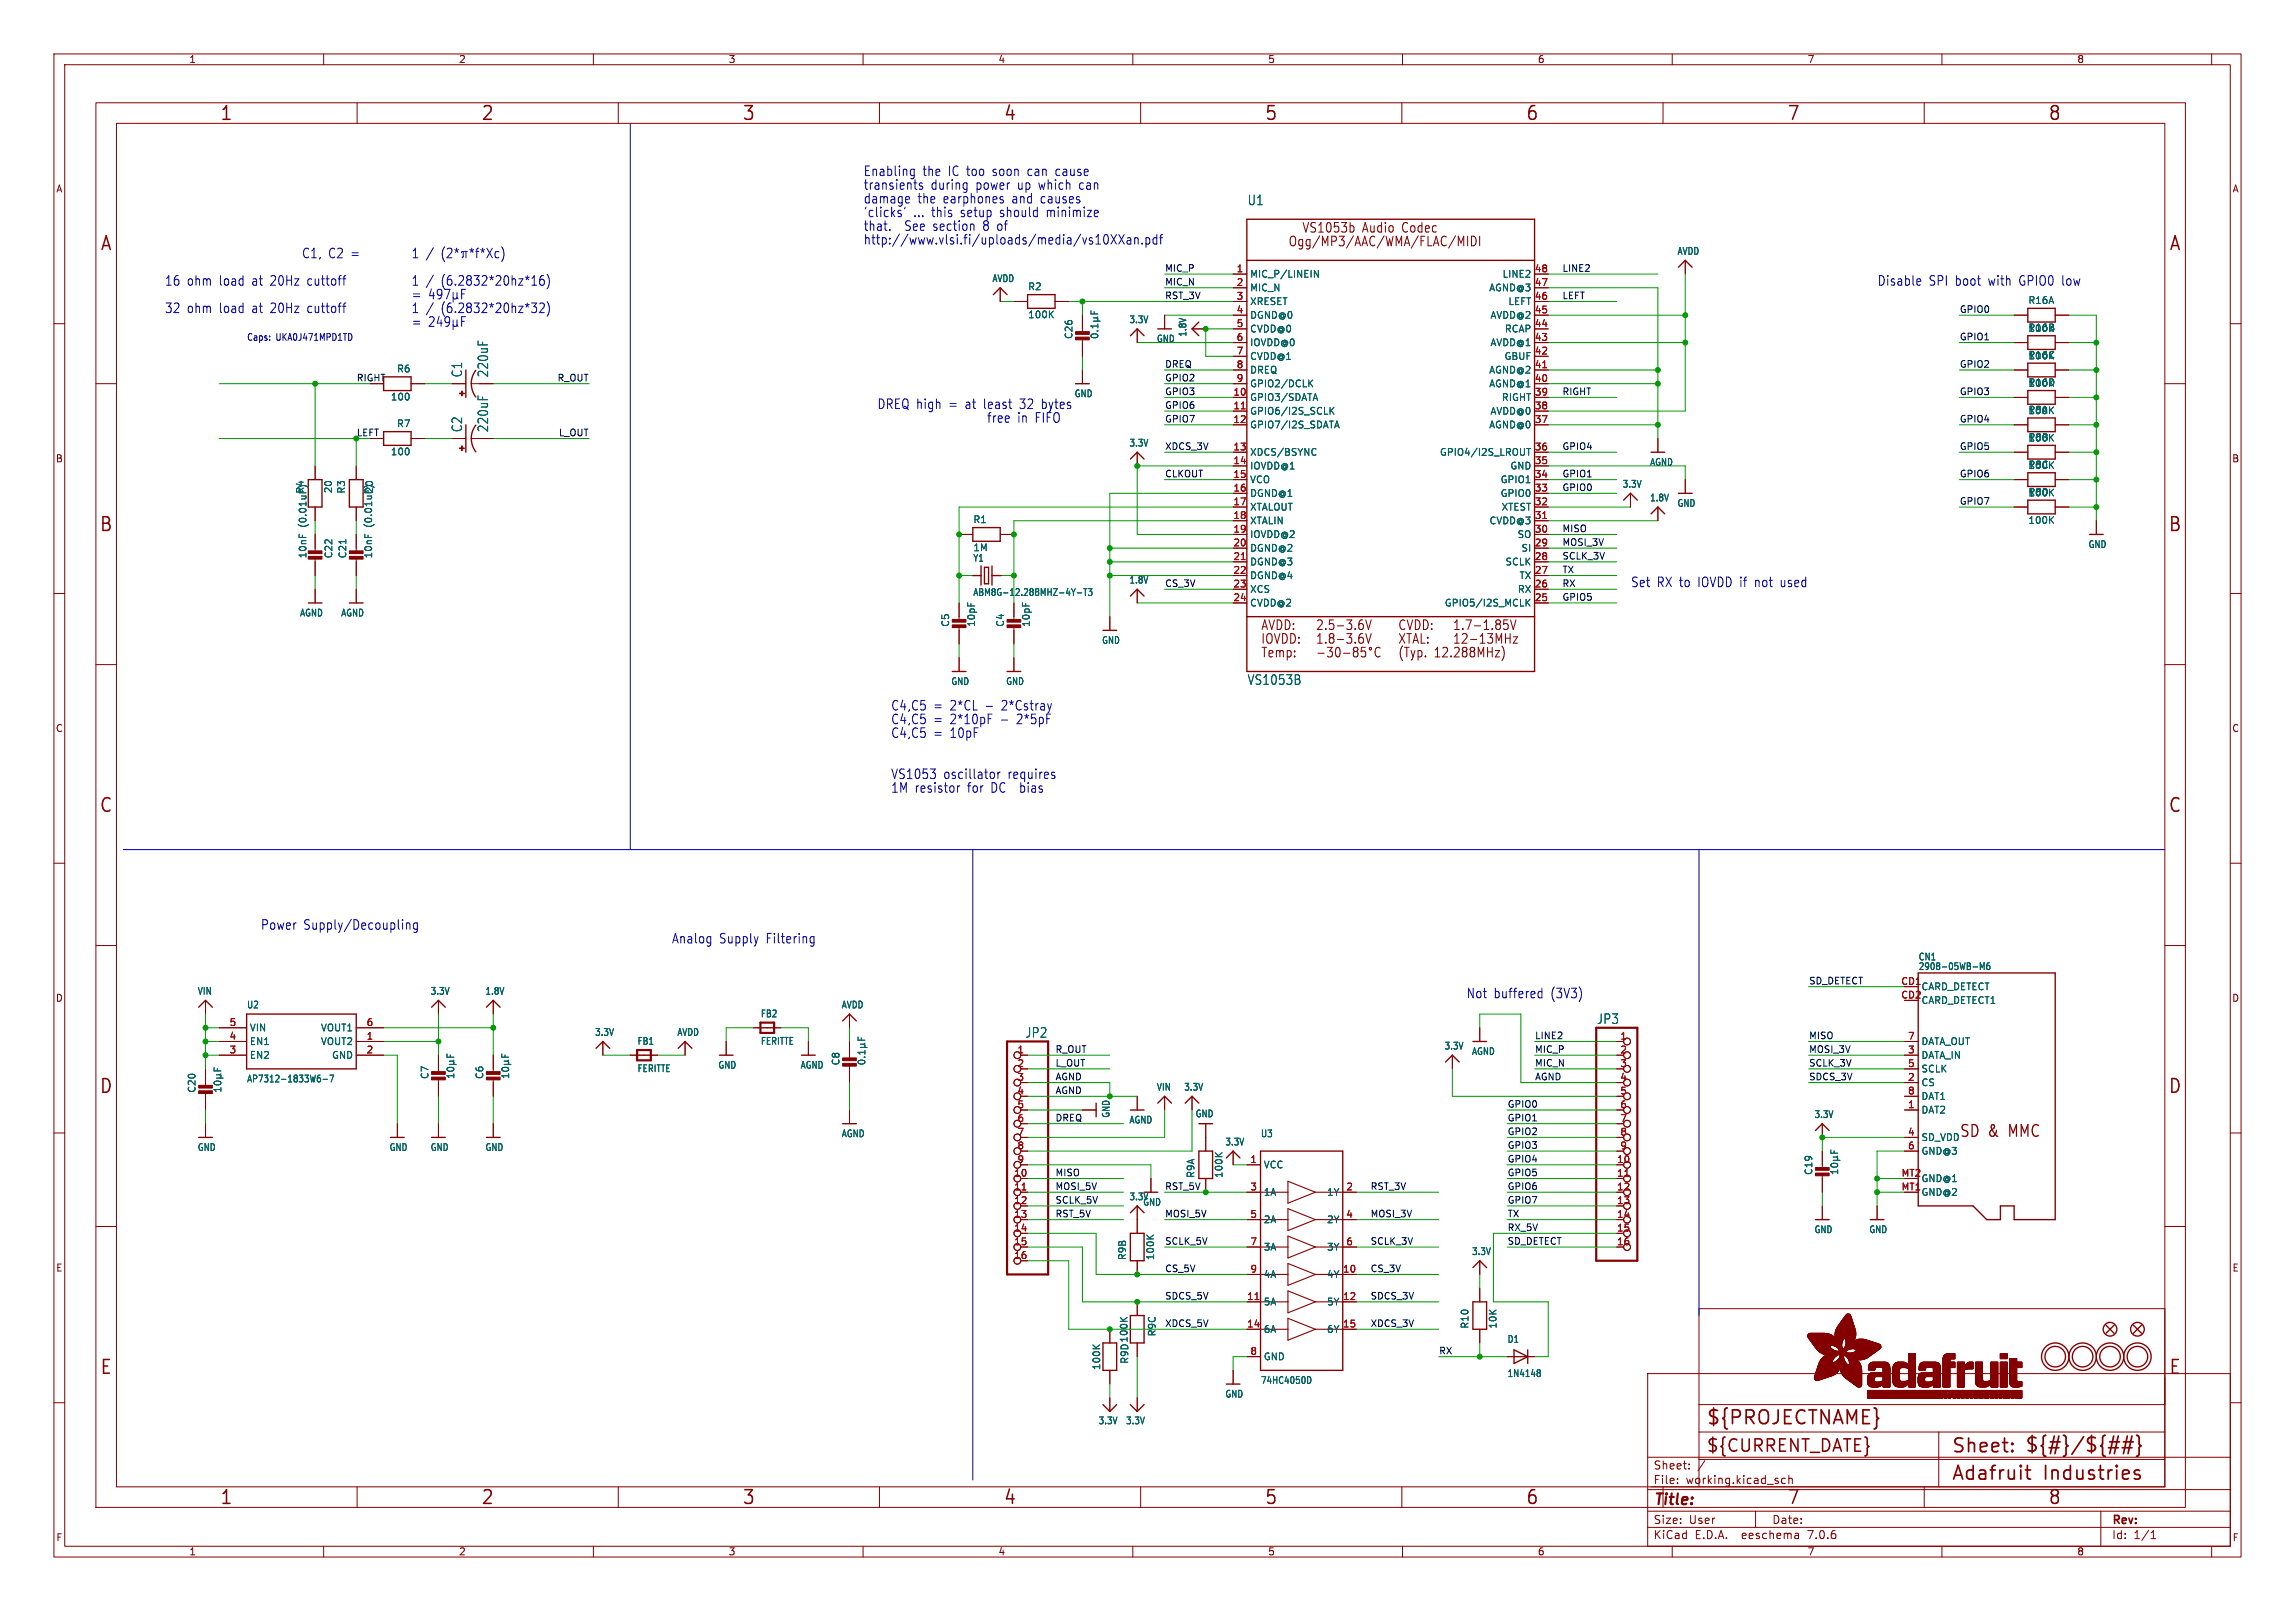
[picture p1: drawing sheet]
<svg xmlns="http://www.w3.org/2000/svg" width="425mm" height="299mm" viewBox="0 0 425 299" stroke-linecap="round" stroke-linejoin="round" font-family="sans-serif">
<defs><g id="words">
<g font-size="3.5" fill="#840000">
<text x="40.7" y="22.7">1</text>
<text x="89.1" y="22.7">2</text>
<text x="137.5" y="22.7">3</text>
<text x="186" y="22.7">4</text>
<text x="234.4" y="22.7">5</text>
<text x="282.8" y="22.7">6</text>
<text x="331.2" y="22.7">7</text>
<text x="379.6" y="22.7">8</text>
<text x="18.5" y="46.8">A</text>
<text x="402" y="46.8">A</text>
<text x="18.3" y="98.9">B</text>
<text x="401.9" y="98.9">B</text>
<text x="18.3" y="150.9">C</text>
<text x="401.9" y="150.9">C</text>
<text x="18.3" y="203">D</text>
<text x="401.9" y="203">D</text>
<text x="18.5" y="255.1">E</text>
<text x="402" y="255.1">E</text>
<text x="316.2" y="264.5">${PROJECTNAME}</text>
<text x="361.7" y="269.7">Sheet:</text>
<text x="375.3" y="269.5">${#}/${##}</text>
<text x="361.7" y="274.7">Adafruit</text>
<text x="378.8" y="274.7">Industries</text>
<text x="40.7" y="279.2">1</text>
<text x="89.1" y="279.2">2</text>
<text x="137.5" y="279.2">3</text>
<text x="186" y="279.2">4</text>
<text x="234.4" y="279.2">5</text>
<text x="282.8" y="279.2">6</text>
<text x="331.2" y="279.2">7</text>
<text x="379.6" y="279.2">8</text>
</g>
<text font-size="3.2" fill="#840000" x="316.2" y="269.5">${CURRENT_DATE}</text>
<g font-size="3" fill="#840000">
<text x="363.2" y="211.1">SD &amp;</text>
<text x="372.6" y="211.1">MMC</text>
</g>
<text font-size="2.8" fill="#840000" x="306.5" y="279.5">Title:</text>
<g font-size="2.5" fill="#0000c2">
<text x="160" y="35.3">transients</text>
<text x="160" y="32.8">Enabling</text>
<text x="171" y="32.8">the</text>
<text x="172.6" y="35.3">during</text>
<text x="175.9" y="32.8">IC too</text>
<text x="181" y="35.3">power</text>
<text x="184.3" y="32.8">soon</text>
<text x="188.8" y="35.3">up which</text>
<text x="190.9" y="32.8">can</text>
<text x="196.3" y="32.8">cause</text>
<text x="200.5" y="35.3">can</text>
<text x="160" y="40.4">'clicks'</text>
<text x="160" y="37.9">damage</text>
<text x="169.3" y="40.4">... this</text>
<text x="170.1" y="37.9">the</text>
<text x="174.9" y="37.9">earphones</text>
<text x="178.3" y="40.4">setup</text>
<text x="185.7" y="40.4">should</text>
<text x="187.8" y="37.9">and</text>
<text x="193.2" y="37.9">causes</text>
<text x="194.5" y="40.4">minimize</text>
<text x="160" y="42.9">that.</text>
<text x="160" y="45.5">http://www.vlsi.fi/uploads/media/vs10XXan.pdf</text>
<text x="167.8" y="42.9">See section</text>
<text x="182.6" y="42.9">8 of</text>
<text x="30.5" y="53.1">16</text>
<text x="34.7" y="53.1">ohm</text>
<text x="40.7" y="53.1">load</text>
<text x="46.9" y="53.1">at</text>
<text x="50.5" y="53.1">20Hz</text>
<text x="55.9" y="48">C1, C2 =</text>
<text x="57.5" y="53.1">cuttoff</text>
<text x="76.2" y="53.1">1 /</text>
<text x="76.2" y="48">1 /</text>
<text x="81.8" y="53.1">(6.2832*20hz*16)</text>
<text x="348" y="53.1">Disable</text>
<text x="357.6" y="53.1">SPI boot</text>
<text x="368.8" y="53.1">with</text>
<text x="374.7" y="53.1">GPIO0 low</text>
<text x="30.5" y="58.2">32</text>
<text x="34.7" y="58.2">ohm</text>
<text x="40.7" y="58.2">load</text>
<text x="46.9" y="58.2">at</text>
<text x="50.5" y="58.2">20Hz</text>
<text x="57.5" y="58.2">cuttoff</text>
<text x="76.2" y="58.2">1 /</text>
<text x="76.2" y="55.6">=</text>
<text x="81.8" y="58.2">(6.2832*20hz*32)</text>
<text x="76.2" y="60.7">=</text>
<text x="162.6" y="76">DREQ high</text>
<text x="176" y="76">=</text>
<text x="179.1" y="76">at</text>
<text x="182.7" y="76">least</text>
<text x="189.5" y="76">32</text>
<text x="193.7" y="76">bytes</text>
<text x="182.9" y="78.5">free</text>
<text x="188.6" y="78.5">in</text>
<text x="192" y="78.5">FIFO</text>
<text x="302.3" y="109">Set</text>
<text x="307.2" y="109">RX to</text>
<text x="315" y="109">IOVDD if</text>
<text x="325.8" y="109">not</text>
<text x="330.7" y="109">used</text>
<text x="165.1" y="131.8">C4,C5</text>
<text x="173" y="131.8">=</text>
<text x="176.2" y="131.8">2*CL</text>
<text x="182.8" y="131.8">-</text>
<text x="186" y="131.8">2*Cstray</text>
<text x="165.1" y="134.4">C4,C5</text>
<text x="165.1" y="136.9">C4,C5</text>
<text x="173" y="134.4">=</text>
<text x="173" y="136.9">=</text>
<text x="176.2" y="134.4">2*10pF</text>
<text x="176.2" y="136.9">10pF</text>
<text x="185.6" y="134.4">-</text>
<text x="188.8" y="134.4">2*5pF</text>
<text x="165.1" y="147.1">1M resistor</text>
<text x="165.1" y="144.5">VS1053</text>
<text x="174.9" y="144.5">oscillator</text>
<text x="179.4" y="147.1">for</text>
<text x="183.9" y="147.1">DC</text>
<text x="186.9" y="144.5">requires</text>
<text x="189.6" y="147.1">bias</text>
<text x="48.3" y="172.5">Power</text>
<text x="56.3" y="172.5">Supply/Decoupling</text>
<text x="124.5" y="175">Analog</text>
<text x="133.3" y="175">Supply</text>
<text x="142.1" y="175">Filtering</text>
<text x="271.8" y="185.2">Not</text>
<text x="276.9" y="185.2">buffered</text>
<text x="287.6" y="185.2">(3V3)~{}</text>
</g>
<g font-size="2.5" fill="#006464">
<text x="231.2" y="38.2">U1</text>
<text x="85.9" y="70" transform="rotate(-90 85.9 70)">C1</text>
<text x="90.7" y="70" transform="rotate(-90 90.7 70)">220uF</text>
<text x="85.9" y="80.2" transform="rotate(-90 85.9 80.2)">C2</text>
<text x="90.7" y="80.2" transform="rotate(-90 90.7 80.2)">220uF</text>
<text x="231.2" y="127.1">VS1053B</text>
<text x="296" y="190">JP3</text>
<text x="190" y="192.5">JP2</text>
</g>
<g font-size="2.5" fill="#840000">
<text x="238.8" y="45.9">Ogg/MP3/AAC/WMA/FLAC/MIDI</text>
<text x="241.3" y="43.4">VS1053b</text>
<text x="252.6" y="43.4">Audio</text>
<text x="260.1" y="43.4">Codec</text>
<text x="233.7" y="117">AVDD:</text>
<text x="233.7" y="119.6">IOVDD:</text>
<text x="243.8" y="119.6">1.8-3.6V</text>
<text x="243.8" y="117">2.5-3.6V</text>
<text x="259.1" y="117">CVDD:</text>
<text x="259.1" y="119.6">XTAL:</text>
<text x="269.2" y="117">1.7-1.85V</text>
<text x="269.2" y="119.6">12-13MHz</text>
<text x="233.7" y="122.1">Temp:</text>
<text x="265.9" y="122.1">12.288MHz)</text>
</g>
<g font-size="2.1" fill="#840000">
<text x="306.5" y="275.3">File:</text>
<text x="306.5" y="272.6">Sheet:</text>
<text x="312.5" y="275.3">working.kicad_sch</text>
<text x="306.5" y="285.5">KiCad</text>
<text x="306.5" y="282.7">Size:</text>
<text x="313.1" y="282.7">User</text>
<text x="314.2" y="285.5">E.D.A.</text>
<text x="323.1" y="285.5">eeschema</text>
<text x="328.4" y="282.7">Date:</text>
<text x="335.4" y="285.5">7.0.6</text>
<text x="391.4" y="282.9">Rev:</text>
<text x="391.4" y="285.5">Id:</text>
<text x="395.5" y="285.5">1/1</text>
</g>
<g font-size="1.8" fill="#840000">
<text x="35" y="11.9">1</text>
<text x="85" y="11.9">2</text>
<text x="135" y="11.9">3</text>
<text x="185" y="11.9">4</text>
<text x="235" y="11.9">5</text>
<text x="285" y="11.9">6</text>
<text x="335" y="11.9">7</text>
<text x="385" y="11.9">8</text>
<text x="10.3" y="35.9">A</text>
<text x="413.8" y="35.9">A</text>
<text x="10.3" y="85.9">B</text>
<text x="413.7" y="85.9">B</text>
<text x="10.3" y="135.9">C</text>
<text x="413.7" y="135.9">C</text>
<text x="10.3" y="185.9">D</text>
<text x="413.7" y="185.9">D</text>
<text x="10.3" y="235.9">E</text>
<text x="413.8" y="235.9">E</text>
<text x="10.3" y="285.9">F</text>
<text x="413.8" y="285.9">F</text>
<text x="35" y="288.5">1</text>
<text x="85" y="288.5">2</text>
<text x="135" y="288.5">3</text>
<text x="185" y="288.5">4</text>
<text x="235" y="288.5">5</text>
<text x="285" y="288.5">6</text>
<text x="335" y="288.5">7</text>
<text x="385" y="288.5">8</text>
</g>
<g font-size="1.8" fill="#006464">
<text x="310.9" y="47.4">AVDD</text>
<text x="183.9" y="52.5">AVDD</text>
<text x="190.5" y="54">R2</text>
<text x="231.6" y="51.7">MIC_P/LINEIN</text>
<text x="278.4" y="51.7">LINE2</text>
<text x="190.5" y="59.2">100K</text>
<text x="231.6" y="54.2">MIC_N</text>
<text x="231.6" y="56.7">XRESET</text>
<text x="231.6" y="59.3">DGND@0</text>
<text x="276" y="54.2">AGND@3</text>
<text x="276.2" y="59.3">AVDD@2</text>
<text x="279.5" y="56.7">LEFT</text>
<text x="375.9" y="56.5">R16A</text>
<text x="199" y="63" transform="rotate(-90 199 63)">C26</text>
<text x="209.3" y="60.1">3.3V</text>
<text x="214.3" y="63.7">GND</text>
<text x="220.1" y="62.5" transform="rotate(-90 220.1 62.5)">1.8V</text>
<text x="231.6" y="61.8">CVDD@0</text>
<text x="231.6" y="64.4">IOVDD@0</text>
<text x="276.2" y="64.4">AVDD@1</text>
<text x="278.9" y="61.8">RCAP</text>
<text x="375.9" y="61.7">100K</text>
<text x="375.9" y="61.6">R16B</text>
<text x="73.5" y="69.2">R6</text>
<text x="231.6" y="66.9">CVDD@1</text>
<text x="231.6" y="69.4">DREQ</text>
<text x="231.6" y="72">GPIO2/DCLK</text>
<text x="276" y="72">AGND@1</text>
<text x="276" y="69.4">AGND@2</text>
<text x="278.8" y="66.9">GBUF</text>
<text x="375.9" y="71.8">R16D</text>
<text x="375.9" y="66.7">R16C</text>
<text x="375.9" y="71.9">100K</text>
<text x="375.9" y="66.8">100K</text>
<text x="72.4" y="74.4">100</text>
<text x="199.1" y="73.8">GND</text>
<text x="231.6" y="74.5">GPIO3/SDATA</text>
<text x="231.6" y="77.1">GPIO6/I2S_SCLK</text>
<text x="276.2" y="77.1">AVDD@0</text>
<text x="278.3" y="74.5">RIGHT</text>
<text x="375.9" y="76.8">R8A</text>
<text x="73.5" y="79.4">R7</text>
<text x="209.3" y="83">3.3V</text>
<text x="231.6" y="79.6">GPIO7/I2S_SDATA</text>
<text x="276" y="79.6">AGND@0</text>
<text x="375.9" y="81.9">R8B</text>
<text x="72.4" y="84.6">100</text>
<text x="231.6" y="84.7">XDCS/BSYNC</text>
<text x="231.6" y="87.2">IOVDD@1</text>
<text x="231.6" y="89.8">VCO</text>
<text x="266.8" y="84.7">GPIO4/I2S_LROUT</text>
<text x="278.1" y="89.8">GPIO1</text>
<text x="279.9" y="87.2">GND</text>
<text x="305.8" y="86.5">AGND</text>
<text x="375.9" y="87">R8C</text>
<text x="56.5" y="91.6" transform="rotate(-90 56.5 91.6)">R4</text>
<text x="61.7" y="91.5" transform="rotate(-90 61.7 91.5)">20</text>
<text x="64.1" y="91.6" transform="rotate(-90 64.1 91.6)">R3</text>
<text x="231.6" y="92.3">DGND@1</text>
<text x="231.6" y="94.8">XTALOUT</text>
<text x="278.1" y="92.3">GPIO0</text>
<text x="278.3" y="94.8">XTEST</text>
<text x="300.7" y="90.6">3.3V</text>
<text x="305.8" y="93.1">1.8V</text>
<text x="310.9" y="94.1">GND</text>
<text x="375.9" y="92.1">R8D</text>
<text x="57" y="97.8" transform="rotate(-90 57 97.8)">(0.01uF)</text>
<text x="69.2" y="97.8" transform="rotate(-90 69.2 97.8)">(0.01uF)20</text>
<text x="180.3" y="97.2">R1</text>
<text x="231.6" y="97.4">XTALIN</text>
<text x="231.6" y="99.9">IOVDD@2</text>
<text x="276" y="97.4">CVDD@3</text>
<text x="281.2" y="99.9">SO</text>
<text x="375.9" y="97.3">100K</text>
<text x="387.1" y="101.8">GND</text>
<text x="57" y="103.6" transform="rotate(-90 57 103.6)">10nF</text>
<text x="61.8" y="103.6" transform="rotate(-90 61.8 103.6)">C22</text>
<text x="64.4" y="103.6" transform="rotate(-90 64.4 103.6)">C21</text>
<text x="69.2" y="103.6" transform="rotate(-90 69.2 103.6)">10nF</text>
<text x="180.3" y="104.3">Y1</text>
<text x="180.3" y="102.4">1M</text>
<text x="231.6" y="102.5">DGND@2</text>
<text x="231.6" y="105">DGND@3</text>
<text x="231.6" y="107.5">DGND@4</text>
<text x="279" y="105">SCLK</text>
<text x="281.6" y="107.5">TX</text>
<text x="282" y="102.5">SI</text>
<text x="180.3" y="110.7">ABM8G-12.288MHZ-4Y-T3</text>
<text x="209.3" y="108.4">1.8V</text>
<text x="231.6" y="110.1">XCS</text>
<text x="231.6" y="112.6">CVDD@2</text>
<text x="267.7" y="112.6">GPIO5/I2S_MCLK</text>
<text x="281.3" y="110.1">RX</text>
<text x="55.5" y="114.5">AGND</text>
<text x="63.1" y="114.5">AGND</text>
<text x="176.1" y="116.3" transform="rotate(-90 176.1 116.3)">C5</text>
<text x="180.9" y="116.3" transform="rotate(-90 180.9 116.3)">10pF</text>
<text x="186.3" y="116.3" transform="rotate(-90 186.3 116.3)">C4</text>
<text x="191.1" y="116.3" transform="rotate(-90 191.1 116.3)">10pF</text>
<text x="204.2" y="119.5">GND</text>
<text x="176.2" y="127.2">GND</text>
<text x="186.4" y="127.2">GND</text>
<text x="355.6" y="178.2">CN1</text>
<text x="36.5" y="184.6">VIN</text>
<text x="79.7" y="184.6">3.3V</text>
<text x="89.9" y="184.6">1.8V</text>
<text x="355.6" y="180">2908-05WB-M6</text>
<text x="356.1" y="183.7">CARD_DETECT</text>
<text x="45.7" y="187.1">U2</text>
<text x="46.2" y="191.4">VIN</text>
<text x="59.4" y="191.4">VOUT1</text>
<text x="140.9" y="188.8">FB2</text>
<text x="155.9" y="187.1">AVDD</text>
<text x="356.1" y="186.3">CARD_DETECT1</text>
<text x="46.2" y="196.4">EN2</text>
<text x="46.2" y="193.9">EN1</text>
<text x="59.4" y="193.9">VOUT2</text>
<text x="61.5" y="196.4">GND</text>
<text x="110.2" y="192.2">3.3V</text>
<text x="118.1" y="193.8">FB1</text>
<text x="125.4" y="192.2">AVDD</text>
<text x="140.9" y="193.8">FERITTE</text>
<text x="155.8" y="197.6" transform="rotate(-90 155.8 197.6)">C8</text>
<text x="267.7" y="194.7">3.3V</text>
<text x="272.8" y="195.7">AGND</text>
<text x="356.1" y="196.4">DATA_IN</text>
<text x="356.1" y="193.9">DATA_OUT</text>
<text x="36.4" y="202.7" transform="rotate(-90 36.4 202.7)">C20</text>
<text x="45.7" y="200.8">AP7312-1833W6-7</text>
<text x="79.6" y="200.1" transform="rotate(-90 79.6 200.1)">C7</text>
<text x="89.8" y="200.1" transform="rotate(-90 89.8 200.1)">C6</text>
<text x="118.1" y="198.9">FERITTE</text>
<text x="133.1" y="198.3">GND</text>
<text x="148.3" y="198.3">AGND</text>
<text x="214.3" y="202.4">VIN</text>
<text x="219.4" y="202.4">3.3V</text>
<text x="356.1" y="201.5">CS</text>
<text x="356.1" y="199">SCLK</text>
<text x="205.9" y="207.3" transform="rotate(-90 205.9 207.3)">GND</text>
<text x="209.3" y="208.4">AGND</text>
<text x="221.5" y="207.3">GND</text>
<text x="336.3" y="207.4">3.3V</text>
<text x="356.1" y="206.6">DAT2</text>
<text x="356.1" y="204.1">DAT1</text>
<text x="36.5" y="213.5">GND</text>
<text x="72.1" y="213.5">GND</text>
<text x="79.7" y="213.5">GND</text>
<text x="89.9" y="213.5">GND</text>
<text x="155.9" y="211">AGND</text>
<text x="227" y="212.5">3.3V</text>
<text x="233.7" y="211">U3</text>
<text x="356.1" y="211.7">SD_VDD</text>
<text x="356.1" y="214.2">GND@3</text>
<text x="221.6" y="218.4" transform="rotate(-90 221.6 218.4)">R9A</text>
<text x="226.8" y="218.4" transform="rotate(-90 226.8 218.4)">100K</text>
<text x="234.2" y="216.8">VCC</text>
<text x="234.2" y="221.8">1A</text>
<text x="245.9" y="221.8">1Y</text>
<text x="336.2" y="217.9" transform="rotate(-90 336.2 217.9)">C19</text>
<text x="356.1" y="221.8">GND@2</text>
<text x="356.1" y="219.3">GND@1</text>
<text x="209.3" y="222.7">3.3V</text>
<text x="211.8" y="223.7">GND</text>
<text x="234.2" y="226.9">2A</text>
<text x="245.9" y="226.9">2Y</text>
<text x="208.9" y="233.7" transform="rotate(-90 208.9 233.7)">R9B</text>
<text x="214.1" y="233.7" transform="rotate(-90 214.1 233.7)">100K</text>
<text x="234.2" y="232">3A</text>
<text x="245.9" y="232">3Y</text>
<text x="272.8" y="232.8">3.3V</text>
<text x="336.3" y="228.8">GND</text>
<text x="346.4" y="228.8">GND</text>
<text x="234.2" y="237.1">4A</text>
<text x="245.9" y="237.1">4Y</text>
<text x="234.2" y="242.2">5A</text>
<text x="245.9" y="242.2">5Y</text>
<text x="214.4" y="247.8" transform="rotate(-90 214.4 247.8)">R9C</text>
<text x="234.2" y="247.2">6A</text>
<text x="245.9" y="247.2">6Y</text>
<text x="272.4" y="246.4" transform="rotate(-90 272.4 246.4)">R10</text>
<text x="277.6" y="246.4" transform="rotate(-90 277.6 246.4)">10K</text>
<text x="279.4" y="249.1">D1</text>
<text x="204.2" y="254" transform="rotate(-90 204.2 254)">100K</text>
<text x="209.4" y="252.9" transform="rotate(-90 209.4 252.9)">R9D 100K</text>
<text x="233.7" y="256.7">74HC4050D</text>
<text x="234.2" y="252.3">GND</text>
<text x="279.4" y="255.4">1N4148</text>
<text x="227" y="259.2">GND</text>
<text x="203.6" y="264.2">3.3V</text>
<text x="208.6" y="264.2">3.3V</text>
</g>
<g font-size="1.8" fill="#a90000">
<text x="229.2" y="50.5">1</text>
<text x="229.2" y="53.1">2</text>
<text x="284.4" y="53.1">47</text>
<text x="284.4" y="50.5">48</text>
<text x="229.2" y="55.6">3</text>
<text x="229.2" y="58.2">4</text>
<text x="284.4" y="58.2">45</text>
<text x="284.4" y="55.6">46</text>
<text x="229.2" y="60.7">5</text>
<text x="229.2" y="63.2">6</text>
<text x="229.2" y="65.8">7</text>
<text x="284.4" y="65.8">42</text>
<text x="284.4" y="63.2">43</text>
<text x="284.4" y="60.7">44</text>
<text x="229.2" y="68.3">8</text>
<text x="229.2" y="70.9">9</text>
<text x="284.4" y="70.9">40</text>
<text x="284.4" y="68.3">41</text>
<text x="228.6" y="73.4">10</text>
<text x="228.6" y="75.9">11</text>
<text x="284.4" y="75.9">38</text>
<text x="284.4" y="73.4">39</text>
<text x="228.6" y="78.5">12</text>
<text x="228.6" y="83.6">13</text>
<text x="284.4" y="83.6">36</text>
<text x="284.4" y="78.5">37</text>
<text x="228.6" y="86.1">14</text>
<text x="228.6" y="88.6">15</text>
<text x="284.4" y="88.6">34</text>
<text x="284.4" y="86.1">35</text>
<text x="228.6" y="91.2">16</text>
<text x="228.6" y="93.7">17</text>
<text x="284.4" y="93.7">32</text>
<text x="284.4" y="91.2">33</text>
<text x="228.6" y="96.3">18</text>
<text x="228.6" y="98.8">19</text>
<text x="228.6" y="101.3">20</text>
<text x="284.4" y="101.3">29</text>
<text x="284.4" y="98.8">30</text>
<text x="284.4" y="96.3">31</text>
<text x="228.6" y="103.9">21</text>
<text x="228.6" y="106.4">22</text>
<text x="284.4" y="106.4">27</text>
<text x="284.4" y="103.9">28</text>
<text x="228.6" y="109">23</text>
<text x="228.6" y="111.5">24</text>
<text x="284.4" y="111.5">25</text>
<text x="284.4" y="109">26</text>
<text x="352.4" y="182.6">CD1</text>
<text x="352.4" y="185.2">CD2</text>
<text x="42.5" y="190.2">5</text>
<text x="67.9" y="190.2">6</text>
<text x="42.5" y="195.3">3</text>
<text x="42.5" y="192.8">4</text>
<text x="67.9" y="192.8">1</text>
<text x="67.9" y="195.3">2</text>
<text x="188.5" y="195.3">1</text>
<text x="188.5" y="197.9">2</text>
<text x="300.3" y="192.8">1</text>
<text x="300.3" y="195.3">2</text>
<text x="300.3" y="197.9">3</text>
<text x="353.6" y="195.3">3</text>
<text x="353.6" y="197.9">5</text>
<text x="353.6" y="192.8">7</text>
<text x="188.5" y="200.4">3</text>
<text x="188.5" y="202.9">4</text>
<text x="300.3" y="200.4">4</text>
<text x="300.3" y="202.9">5</text>
<text x="353.6" y="200.4">2</text>
<text x="353.6" y="202.9">8</text>
<text x="188.5" y="205.5">5</text>
<text x="188.5" y="208">6</text>
<text x="300.3" y="205.5">6</text>
<text x="300.3" y="208">7</text>
<text x="353.6" y="205.5">1</text>
<text x="188.5" y="210.6">7</text>
<text x="188.5" y="213.1">8</text>
<text x="188.5" y="215.6">9</text>
<text x="231.7" y="215.6">1</text>
<text x="299.7" y="215.6">10</text>
<text x="300.3" y="210.6">8</text>
<text x="300.3" y="213.1">9</text>
<text x="353.6" y="210.6">4</text>
<text x="353.6" y="213.1">6</text>
<text x="187.9" y="218.2">10</text>
<text x="187.9" y="220.7">11</text>
<text x="231.7" y="220.7">3</text>
<text x="249.5" y="220.7">2</text>
<text x="299.7" y="218.2">11</text>
<text x="299.7" y="220.7">12</text>
<text x="352.4" y="220.7">MT1</text>
<text x="352.4" y="218.2">MT2</text>
<text x="187.9" y="223.3">12</text>
<text x="187.9" y="225.8">13</text>
<text x="231.7" y="225.8">5</text>
<text x="249.5" y="225.8">4</text>
<text x="299.7" y="223.3">13</text>
<text x="299.7" y="225.8">14</text>
<text x="187.9" y="228.3">14</text>
<text x="187.9" y="230.9">15</text>
<text x="187.9" y="233.4">16</text>
<text x="231.7" y="230.9">7</text>
<text x="249.5" y="230.9">6</text>
<text x="299.7" y="228.3">15</text>
<text x="299.7" y="230.9">16</text>
<text x="231.7" y="236">9</text>
<text x="248.9" y="236">10</text>
<text x="231.1" y="241">11</text>
<text x="248.9" y="241">12</text>
<text x="231.1" y="246.1">14</text>
<text x="231.7" y="251.2">8</text>
<text x="248.9" y="246.1">15</text>
</g>
<g font-size="1.8" fill="#0000c2">
<text x="45.7" y="63.3">Caps:</text>
<text x="51.2" y="63.3">UKA0J471MPD1TD</text>
</g>
<g font-size="1.7" fill="#0f0f0f">
<text x="215.9" y="53">MIC_N</text>
<text x="215.9" y="50.5">MIC_P</text>
<text x="289.6" y="50.5">LINE2</text>
<text x="215.9" y="55.5">RST_3V</text>
<text x="289.6" y="55.5">LEFT</text>
<text x="363.2" y="58.1">GPIO0</text>
<text x="363.2" y="63.2">GPIO1</text>
<text x="103.3" y="70.8">R_OUT</text>
<text x="215.9" y="70.8">GPIO2</text>
<text x="215.9" y="68.2">DREQ</text>
<text x="363.2" y="68.2">GPIO2</text>
<text x="215.9" y="75.9">GPIO6</text>
<text x="215.9" y="73.3">GPIO3</text>
<text x="289.6" y="73.3">RIGHT</text>
<text x="363.2" y="73.3">GPIO3</text>
<text x="103.5" y="80.9">L_OUT</text>
<text x="215.9" y="83.5">XDCS_3V</text>
<text x="215.9" y="78.4">GPIO7</text>
<text x="289.6" y="83.5">GPIO4</text>
<text x="363.2" y="83.5">GPIO5</text>
<text x="363.2" y="78.4">GPIO4</text>
<text x="215.9" y="88.6">CLKOUT</text>
<text x="289.6" y="88.6">GPIO1</text>
<text x="363.2" y="88.6">GPIO6</text>
<text x="289.6" y="91.1">GPIO0</text>
<text x="363.2" y="93.6">GPIO7</text>
<text x="289.6" y="98.7">MISO</text>
<text x="289.6" y="101.3">MOSI_3V</text>
<text x="289.6" y="103.8">SCLK_3V</text>
<text x="289.6" y="106.3">TX</text>
<text x="215.9" y="108.9">CS_3V</text>
<text x="289.6" y="108.9">RX</text>
<text x="289.6" y="111.4">GPIO5</text>
<text x="335.3" y="182.5">SD_DETECT</text>
<text x="195.6" y="197.8">L_OUT</text>
<text x="195.6" y="195.2">R_OUT</text>
<text x="284.5" y="197.8">MIC_N</text>
<text x="284.5" y="195.2">MIC_P</text>
<text x="284.5" y="192.7">LINE2</text>
<text x="335.3" y="195.2">MOSI_3V</text>
<text x="335.3" y="192.7">MISO</text>
<text x="335.3" y="197.8">SCLK_3V</text>
<text x="195.6" y="202.9">AGND</text>
<text x="195.6" y="200.3">AGND</text>
<text x="284.5" y="200.3">AGND</text>
<text x="335.3" y="200.3">SDCS_3V</text>
<text x="195.6" y="207.9">DREQ</text>
<text x="279.4" y="205.4">GPIO0</text>
<text x="279.4" y="207.9">GPIO1</text>
<text x="279.4" y="215.6">GPIO4</text>
<text x="279.4" y="210.5">GPIO2</text>
<text x="279.4" y="213">GPIO3</text>
<text x="195.6" y="220.6">MOSI_5V</text>
<text x="195.6" y="218.1">MISO</text>
<text x="215.9" y="220.6">RST_5V</text>
<text x="254" y="220.6">RST_3V</text>
<text x="279.4" y="218.1">GPIO5</text>
<text x="279.4" y="220.6">GPIO6</text>
<text x="195.6" y="223.2">SCLK_5V</text>
<text x="195.6" y="225.7">RST_5V</text>
<text x="215.9" y="225.7">MOSI_5V</text>
<text x="254" y="225.7">MOSI_3V</text>
<text x="279.4" y="225.7">TX</text>
<text x="279.4" y="223.2">GPIO7</text>
<text x="215.9" y="230.8">SCLK_5V</text>
<text x="254" y="230.8">SCLK_3V</text>
<text x="279.4" y="228.3">RX_5V</text>
<text x="279.4" y="230.8">SD_DETECT</text>
<text x="215.9" y="235.9">CS_5V</text>
<text x="254" y="235.9">CS_3V</text>
<text x="215.9" y="241">SDCS_5V</text>
<text x="254" y="241">SDCS_3V</text>
<text x="215.9" y="246">XDCS_5V</text>
<text x="254" y="246">XDCS_3V</text>
<text x="266.7" y="251.1">RX</text>
</g>
<text font-size="1.7" fill="#840000" x="66" y="70.8">RIGHT</text>
<text font-size="1.7" fill="#009600" x="66" y="80.9">LEFT</text>
</g></defs>
<g fill="none" stroke="#840000" stroke-width=".19">
<path d="M10 10h405.5v278.6h-405.5zM12 12h401.5v274.6h-401.5zM17.8 19.1h387.3v260.3h-387.3zM60 10v2M66.2 19.1v3.8M110 10v2M114.6 19.1v3.8M160 10v2M163 19.1v3.8M210 10v2M211.5 19.1v3.8M259.9 19.1v3.8"/>
<path d="M260 10v2M308.3 19.1v3.8M310 10v2M356.7 19.1v3.8M360 10v2M410 10v2M21.6 22.9h379.7v252.7h-379.7zM10 60h2M185.4 53.3v2.6M188 55.9h2.5M195.6 55.9h2.5M200.7 58.4v3.3"/>
<path d="M215.9 58.4v2.6M228.6 55.9h2.5M228.6 58.4h2.5M228.6 50.8h2.5M228.6 53.3h2.5M250.7 41.8l.3 .4v.5l-.3 .3M270.3 45.6v-1.8l.5 1.3 .5-1.3v1.8M272.1 43.8v1.8M272.8 43.8a.94 .94 0 0 1 .9 .6 .94 .94 0 0 1-.3 1.1l-.6 .1zM274.3 43.8v1.8M284.5 55.9h2.5M284.5 58.4h2.5"/>
<path d="M284.5 50.8h2.5M284.5 53.3h2.5M312.4 48.3v2.5M373.4 58.4h2.5M381 58.4h2.5M413.5 60h2M17.8 71.1h3.8M76.2 71.1h2.5M83.8 71.1h2.6M87.4 71.1h4M200.7 62.7v3.3M200.7 68.6v2.5"/>
<path d="M210.8 61v2.5M221 61h2.5M228.6 71.1h2.5M228.6 61h2.5M228.6 73.7h2.5M228.6 68.6h2.5M228.6 78.7h2.5M228.6 76.2h2.5M228.6 66h2.5M228.6 63.5h2.5M284.5 71.1h2.5M284.5 61h2.5"/>
<path d="M284.5 73.7h2.5M284.5 68.6h2.5M284.5 78.7h2.5M284.5 76.2h2.5M284.5 66h2.5M284.5 63.5h2.5M373.4 73.7h2.5M373.4 68.6h2.5M373.4 78.7h2.5M373.4 63.5h2.5M381 73.7h2.5M381 68.6h2.5"/>
<path d="M381 78.7h2.5M381 63.5h2.5M401.3 71.1h3.8M58.4 86.4v2.5M58.4 94v2.5M58.4 99.1v3.3M66 86.4v2.5M66 94v2.5M66 99.1v3.3M68.6 81.3h2.5M76.2 81.3h2.5M83.8 81.3h2.6"/>
<path d="M87.4 81.3h4M177.8 99.1h2.5M185.4 99.1h2.6M210.8 83.8v2.6M228.6 94h2.5M228.6 99.1h2.5M228.6 88.9h2.5M228.6 83.8h2.5M228.6 86.4h2.5M228.6 91.4h2.5M228.6 96.5h2.5M284.5 94h2.5"/>
<path d="M284.5 99.1h2.5M284.5 88.9h2.5M284.5 83.8h2.5M284.5 86.4h2.5M284.5 91.4h2.5M284.5 96.5h2.5M302.3 91.4v2.6M307.3 81.3v2.5M307.3 94v2.5M312.4 88.9v2.5M373.4 94h2.5M373.4 88.9h2.5"/>
<path d="M373.4 83.8h2.5M381 94h2.5M381 88.9h2.5M381 83.8h2.5M388.6 96.5v2.6M10 110h2M58.4 103.4v3.3M58.4 109.2v2.6M66 103.4v3.3M66 109.2v2.6M177.8 111.8v3.3M177.8 116.1v3.3"/>
<path d="M180.3 106.7h.1M185.4 106.7h.1M188 111.8v3.3M188 116.1v3.3M205.7 114.3v2.5M210.8 109.2v2.6M228.6 101.6h2.5M228.6 104.1h2.5M228.6 106.7h2.5M228.6 109.2h2.5M228.6 111.8h2.5M247 120l-.5 .7 .4 .1v.8l-.2 .2h-.4l-.2-.2"/>
<path d="M252.6 118.2l.2 .3-.2 .6M252.6 115.7l.2 .2-.2 .7M253.1 120h-.7l-.1 .8 .2-.1h.5l.2 .3-.1 .6-.2 .2h-.4l-.2-.2M253.2 117.4l.5 1.8 .5-1.8M253.2 114.9l.5 1.8 .5-1.8M260.8 120v1.8M278.8 114.9h.7M278.9 115.6h.4l.3 .3-.2 .7-.5 .1M279.1 118.3h.9M280 117.4v1.8M280 114.9l.5 1.8 .5-1.8M280.5 118h.8l-.8 1.2h.8"/>
<path d="M284.5 101.6h2.5M284.5 104.1h2.5M284.5 106.7h2.5M284.5 109.2h2.5M284.5 111.8h2.5M413.5 110h2M17.8 123.2h3.8M177.8 121.9v2.6M188 121.9v2.6M244.3 121.1h1.2M247.6 120.3v.8l.1 .5 .2 .2 .3-.1 .2-.3v-1.1M249.1 121.1h1.1"/>
<path d="M250.9 120.4l.3 .3M251.2 120.7l-.3 .4 .1 .5 .2 .2h.3l.2-.4v-.5l-.2-.2M251.2 120.7h.3M251.7 120.4l-.2 .3M255.8 120.2v-.1a.51 .51 0 0 0-.8 .3l-.1 .6a.68 .68 0 0 0 .7 .8l.2-.2M259.7 120.2a2.35 2.35 0 0 0 .3 2.2M261.6 120.6l.3 1.2M261.9 121.8l-.1 .4-.2 .2M262.3 120.6l-.4 1.2M262.9 120.6v1.8M262.9 120.7l.4-.1 .3 .3v.5l-.1 .3h-.6M264.2 121.6v.2"/>
<path d="M278.8 120.5v1.2l-.4 .7M401.3 123.2h3.8M10 160h2M413.5 160h2M17.8 175.3h3.8M401.3 175.3h3.8M38.1 185.4v2.6M38.1 198.1v3.3M40.6 193h5.1M40.6 195.6h5.1M40.6 190.5h5.1M66 193h5.1"/>
<path d="M66 195.6h5.1M66 190.5h5.1M81.3 185.4v2.6M81.3 195.6v3.3M81.3 199.9v3.3M91.4 185.4v2.6M91.4 195.6v3.3M91.4 199.9v3.3M111.8 193v2.6M116.8 195.6h5.1M127 193v2.6M134.6 193v2.6"/>
<path d="M139.7 190.5h5.1M149.9 193v2.6M157.5 188v2.5M157.5 193v3.3M157.5 197.4v3.3M189.2 198.1h1.3M189.2 195.6h1.3M269.2 195.6v2.5M274.3 190.5v2.5M299.7 193h1.3M299.7 198.1h1.3M353.1 193h2.5"/>
<path d="M353.1 198.1h2.5M353.1 195.6h2.5M10 210h2M38.1 202.4v3.3M38.1 208.3v2.5M73.7 208.3v2.5M81.3 208.3v2.5M91.4 208.3v2.5M157.5 205.7v2.6M189.2 203.2h1.3M189.2 205.7h1.3M189.2 208.3h1.3"/>
<path d="M189.2 210.8h1.3M189.2 213.4h1.3M189.2 218.4h1.3M189.2 200.7h1.3M189.2 215.9h1.3M200.7 205.7h2.5M210.8 203.2v2.5M213.4 218.4v2.6M215.9 203.2v2.5M221 203.2v2.5M223.5 208.3v5.1M223.5 218.4v2.6"/>
<path d="M228.6 213.4v2.5M231.1 215.9h2.6M299.7 203.2h1.3M299.7 205.7h1.3M299.7 208.3h1.3M299.7 210.8h1.3M299.7 213.4h1.3M337.8 208.3v2.5M337.8 213.4v3.3M337.8 217.7v3.3M353.1 203.2h2.5M353.1 205.7h2.5"/>
<path d="M353.1 210.8h2.5M353.1 213.4h2.5M353.1 200.7h2.5M413.5 210h2M17.8 227.3h3.8M189.2 221h1.3M189.2 223.5h1.3M189.2 226.1h1.3M189.2 228.6h1.3M189.2 231.1h1.3M189.2 233.7h1.3M210.8 223.5v5.1"/>
<path d="M210.8 233.7v2.5M231.1 221h2.6M231.1 226.1h2.6M231.1 231.1h2.6M231.1 236.2h2.6M248.9 221h2.6M248.9 226.1h2.6M248.9 231.1h2.6M248.9 236.2h2.6M274.3 233.7v2.5M274.3 238.8v2.5M337.8 223.5v2.6"/>
<path d="M348 223.5v2.6M401.3 227.3h3.8M10 260h2M205.7 246.4v2.5M205.7 254v2.5M205.7 259.1v2.5M210.8 241.3v2.5M210.8 248.9v2.6M210.8 259.1v2.5M228.6 254v2.5M231.1 251.5h2.6M231.1 241.3h2.6"/>
<path d="M231.1 246.4h2.6M248.9 241.3h2.6M248.9 246.4h2.6M274.3 246.4v2.5M279.4 251.5h5.1M305.5 254.6h108v32h-108zM401.3 242.6h-86.3v33M413.5 260h2M66.2 275.6v3.8M114.6 275.6v3.8M163 275.6v3.8M211.5 275.6v3.8"/>
<path d="M259.9 275.6v3.8M305.5 276.1h108M305.5 270.1h108M308.3 275.6v3.8M311 274.8v.2M311 274.1v.1M313.1 272.1v.2M313.1 271.4v.1M315 265.4h86.3M315 260.4h86.3M315 270.5h86.3M316 270.7l-1.2 1.9"/>
<path d="M331 274.1l-.4-.1-.3 .3v.4l.1 .2h.6M331.6 274.1l.2-.1 .4 .1 .1 .9M331.6 273.5v1.5M356.7 275.6v3.8M359.4 265.4v10.2M60 286.6v2M110 286.6v2M160 286.6v2M210 286.6v2M260 286.6v2M305.5 283.1h108M305.5 280.1h108"/>
<path d="M310 286.6v2M325.5 280.1v3M333.3 284.3l.1 .9M333.4 285.1l-.1 .1M333.4 284.5l-.1 .1M360 286.6v2M389.5 280.1v6.5M398.8 285.2h.8M398.8 284.1l.4-.4v1.5M410 286.6v2"/>
<circle cx="254.1" cy="120.2" r=".23"/>
<circle cx="188.6" cy="195.6" r=".63"/>
<circle cx="188.6" cy="198.1" r=".63"/>
<circle cx="301.6" cy="195.6" r=".63"/>
<circle cx="301.6" cy="193" r=".63"/>
<circle cx="301.6" cy="198.1" r=".63"/>
<circle cx="188.6" cy="200.7" r=".63"/>
<circle cx="188.6" cy="210.8" r=".63"/>
<circle cx="188.6" cy="213.4" r=".63"/>
<circle cx="188.6" cy="208.3" r=".63"/>
<circle cx="188.6" cy="203.2" r=".63"/>
<circle cx="188.6" cy="205.7" r=".63"/>
<circle cx="188.6" cy="218.4" r=".63"/>
<circle cx="188.6" cy="215.9" r=".63"/>
<circle cx="301.6" cy="200.7" r=".63"/>
<circle cx="301.6" cy="210.8" r=".63"/>
<circle cx="301.6" cy="213.4" r=".63"/>
<circle cx="301.6" cy="203.2" r=".63"/>
<circle cx="301.6" cy="208.3" r=".63"/>
<circle cx="301.6" cy="205.7" r=".63"/>
<circle cx="301.6" cy="218.4" r=".63"/>
<circle cx="301.6" cy="215.9" r=".63"/>
<circle cx="188.6" cy="226.1" r=".63"/>
<circle cx="188.6" cy="233.7" r=".63"/>
<circle cx="188.6" cy="228.6" r=".63"/>
<circle cx="188.6" cy="231.1" r=".63"/>
<circle cx="188.6" cy="223.5" r=".63"/>
<circle cx="188.6" cy="221" r=".63"/>
<circle cx="301.6" cy="223.5" r=".63"/>
<circle cx="301.6" cy="228.6" r=".63"/>
<circle cx="301.6" cy="231.1" r=".63"/>
<circle cx="301.6" cy="221" r=".63"/>
<circle cx="301.6" cy="226.1" r=".63"/>
</g>
<g fill="none" stroke="#840000" stroke-width=".25">
<path d="M184.1 54.6l1.3-1.3 1.3 1.3M190.5 54.6h5.1v2.6h-5.1zM222.2 59.7l-1.2 1.3 1.2 1.2M231.1 40.6h53.4v83.9h-53.4zM231.1 48.3h53.4M311.1 49.5l1.3-1.2 1.3 1.2M375.9 57.2h5.1v2.5h-5.1zM71.1 69.9h5.1v2.5h-5.1zM86.4 68.6v5.1M86.4 78.7v5.1M88.2 78.8a4.1 4.1 0 0 0 0 4.9M88.2 68.6a4.1 4.1 0 0 0 0 5"/>
<path d="M199.4 71.1h2.5M209.5 62.2l1.3-1.2 1.3 1.2M214.6 61h2.6M375.9 67.3h5.1v2.6h-5.1zM375.9 72.4h5.1v2.5h-5.1zM375.9 77.5h5.1v2.5h-5.1zM375.9 62.2h5.1v2.6h-5.1zM57.1 88.9h2.6v5.1h-2.6zM64.8 88.9h2.5v5.1h-2.5zM71.1 80h5.1v2.6h-5.1zM180.3 97.8h5.1v2.5h-5.1zM209.5 85.1l1.3-1.3 1.3 1.3"/>
<path d="M301 92.7l1.3-1.3 1.2 1.3M306.1 83.8h2.5M306.1 95.3l1.2-1.3 1.3 1.3M311.1 91.4h2.6M375.9 82.6h5.1v2.5h-5.1zM375.9 87.6h5.1v2.6h-5.1zM375.9 92.7h5.1v2.6h-5.1zM387.3 99.1h2.6M57.1 111.8h2.6M64.8 111.8h2.5M180.3 106.7h1.6M181.9 104.9v3.6"/>
<path d="M182.5 105.2h.8v3h-.8zM183.9 106.7h1.5M183.9 104.9v3.6M204.5 116.8h2.5M209.5 110.5l1.3-1.3 1.3 1.3M231.1 114.3h53.4M176.5 124.5h2.6M186.7 124.5h2.5M36.8 186.7l1.3-1.3 1.3 1.3M45.7 188h20.3v10.1h-20.3zM80 186.7l1.3-1.3 1.2 1.3M90.2 186.7l1.2-1.3 1.3 1.3"/>
<path d="M110.5 194.3l1.3-1.3 1.2 1.3M125.7 194.3l1.3-1.3 1.3 1.3M133.3 195.6h2.6M148.6 195.6h2.5M156.2 189.2l1.3-1.2 1.2 1.2M268 196.9l1.2-1.3 1.3 1.3M273 193h2.6M355.6 180.3h25.4v45.8h-7.6v-2.6h-2.6v2.6h-2.5l-2.5-2.6h-10.2zM36.8 210.8h2.6M72.4 210.8h2.5M80 210.8h2.5M90.2 210.8h2.5"/>
<path d="M156.2 208.3h2.5M203.2 204.5v2.5M209.5 205.7h2.6M214.6 204.5l1.3-1.3 1.3 1.3M219.7 204.5l1.3-1.3 1.2 1.3M222.2 213.4h2.6v5h-2.6zM222.2 208.3h2.6M227.3 214.6l1.3-1.2 1.3 1.2M233.7 213.4h15.2v40.6h-15.2zM336.5 209.6l1.3-1.3 1.3 1.3M209.5 228.6h2.6v5.1h-2.6zM209.5 224.8l1.3-1.3 1.3 1.3"/>
<path d="M212.1 221h2.5M273 235l1.3-1.3 1.3 1.3M336.5 226.1h2.6M346.7 226.1h2.5M204.5 248.9h2.5v5.1h-2.5zM209.5 243.8h2.6v5.1h-2.6zM227.3 256.5h2.6M273 241.3h2.6v5.1h-2.6zM280.7 250.2l2.5 1.3-2.5 1.2zM283.2 250.2v2.5M390.4 245.6l1.5 1.5M391.9 245.6l-1.5 1.5"/>
<path d="M395.5 245.6l1.5 1.5M397 245.6l-1.5 1.5M204.5 260.4l1.2 1.2 1.3-1.2M209.5 260.4l1.3 1.2 1.3-1.2"/>
<circle cx="381" cy="251.5" r="2.54"/>
<circle cx="381" cy="251.5" r="1.9"/>
<circle cx="386.1" cy="251.5" r="2.54"/>
<circle cx="386.1" cy="251.5" r="1.9"/>
<circle cx="391.2" cy="251.5" r="2.54"/>
<circle cx="391.2" cy="251.5" r="1.9"/>
<circle cx="391.2" cy="246.4" r="1.27"/>
<circle cx="396.2" cy="251.5" r="2.54"/>
<circle cx="396.2" cy="251.5" r="1.9"/>
<circle cx="396.2" cy="246.4" r="1.27"/>
</g>
<path d="M118.1 194.6h2.5v1.9h-2.5zM141 189.5h2.5v2h-2.5zM186.7 193h7.6v43.2h-7.6zM295.9 190.5h7.6v43.2h-7.6z" fill="none" stroke="#840000" stroke-width=".41"/>
<path d="M230.1 75.8h.7M286 68.2h.7M286 96.1h.7M230.1 103.7h.7M301.2 218h.8M189.5 220.6h.7M232.7 240.9h.7" fill="none" stroke="#a90000" stroke-width=".19"/>
<g fill="none" stroke="#006464" stroke-width=".19">
<path d="M194.7 58.2l.6 .7M195.3 57.6l-.8 .8M202.2 57.6v.6h1.3M202.7 59.5h1.2M202.7 58.9h.6M202.8 57.8v.4M203.3 58.9l.2 .2v.2l-.2 .2M203.5 58.7l-.2 .2M243.7 50.1l.7 1.3v-1.3M88.6 63.2v.7M88.6 73.4v.7M202.4 62a.69 .69 0 0 1 1.1 .3 .72 .72 0 0 1-1.3-.1z"/>
<path d="M203.4 61.3h.1M203.5 60.1v.7M203.5 60.4h-1.3l.4 .4M242.8 71l.6 .7M243.4 70.4l-.8 .8M243.5 73.9h.6M243.8 73l.5 1.2M246.6 75.5v1.3M246.7 76.1l.6 .7M247.3 75.5l-.7 .7M247.4 79.3l.4-1.3 .5 1.3M247.5 79h.6"/>
<path d="M380.1 76l.6 .7M380.7 75.4l-.7 .7M57 90.2l.2 .2M243.6 83.1l.4 .2M244 84.3l-.4 .1M283 83.1h.8M283.4 83.1v1.3M380 80.5v1.3M380.1 96.3l.6 .7M380.1 91.2l.6 .7M380.1 81l.6 .8M380.1 86.1l.6 .7"/>
<path d="M380.7 95.7l-.7 .8M380.7 90.7l-.7 .7M380.7 80.5l-.7 .7M380.7 85.6l-.7 .7M64.1 100v.8M199.4 109.1l-.4 .7M199.7 109.9h.8M200.9 109.1h.6M201.2 109.1v1.3M201.8 109.1h.6l-.3 .5 .3 .1v.6l-.2 .1-.4-.1M282.9 111.1v1.2M283.1 111.6l.5 .7"/>
<path d="M283.6 111.1l-.7 .7M240.8 126l.2 .2-.2 .6M240.8 125.2v.5M367.1 179.7v-1.3l.4 1 .3-1v1.3M368.8 178.4l-.3 .1-.2 .2v.8l.2 .2 .4-.1-.1-.6-.3-.1-.2 .3M39.7 197.9v.6h1.3M40.1 199.8h1.3M40.1 199.2h.7M40.3 198.1v.4M40.8 199.2l.2 .2v.2l-.2 .2M41 199l-.2 .2M59 199.8h.3l.1 .2v.4l-.4 .1"/>
<path d="M59.3 199.3h-.3M61.1 199.3h.8l-.5 1.2M82.9 195.4v.6h1.2M82.9 198a.75 .75 0 0 1 1.2 .3 .72 .72 0 0 1-1.2-.2zM83.3 197.3h1.3M83.3 196.7h.7M83.5 195.5v.5M84 196.7l.1 .2v.2l-.1 .2M84.1 199.4h-1.2l.3 .4M84.1 199v.8M84.1 196.5l-.1 .2M93 195.4v.6h1.3"/>
<path d="M93.1 198a.75 .75 0 0 1 1.2 .3 .72 .72 0 0 1-1.3-.2zM93.4 197.3h1.3M93.4 196.7h.7M93.6 195.5v.5M94.1 196.7l.2 .2v.2l-.2 .2M94.3 199v.8M94.3 199.4h-1.3l.4 .4M94.3 196.5l-.2 .2M159.1 192.2v.6h1.2M159.2 196.6a.69 .69 0 0 1 1.1 .3 .72 .72 0 0 1-1.2-.1zM159.5 194.1h1.3M159.5 193.5h.7"/>
<path d="M159.7 192.4v.4M160.2 193.5l.1 .2v.3l-.1 .1M160.2 196h.1M160.3 194.7v.7M160.3 195h-1.2l.3 .4M160.3 193.4l-.1 .1M39.7 200.6a.75 .75 0 0 1 1.3 .2 .72 .72 0 0 1-1.3-.1zM41 201.6v.7M41 201.9h-1.3l.3 .4M59.9 200.1h.8M225.3 213.7l.7 .7M226.5 213.7l-.7 .5"/>
<path d="M339.4 213.1v.6h1.3M339.5 215.8a.75 .75 0 0 1 1.2 .2 .72 .72 0 0 1-1.3-.1zM339.8 215.1h1.3M339.8 214.5h.7M340 213.3v.4M340.5 214.5l.2 .1v.3l-.2 .2M340.7 216.8v.7M340.7 217.2h-1.3l.4 .3M340.7 214.3l-.2 .2M212.6 228.9l.7 .7M213.8 228.9l-.7 .6M202.6 249.3l.7 .7"/>
<path d="M203.9 249.3l-.8 .5M207.7 244.2l.7 .7M208.9 244.2l-.7 .5M242.4 255.2a.64 .64 0 0 1 .6 .6 .64 .64 0 0 1-.6 .6M285.1 253.9h.4l.1 .2-.2 .3M285.1 254.4h.3M285.4 254.4l.1 .1 .1 .4-.1 .2-.4 .1"/>
</g>
<g fill="#840000" stroke="#840000" stroke-width=".19">
<path d="M57.1 103.1h2.6v.5h-2.6z"/>
<path d="M57.1 102.1h2.6v.5h-2.6z"/>
<path d="M64.8 103.1h2.5v.5h-2.5z"/>
<path d="M64.8 102.1h2.5v.5h-2.5z"/>
<path d="M90.2 199.6h2.5v.6h-2.5z"/>
<path d="M90.2 198.6h2.5v.5h-2.5z"/>
<path d="M85.6 82.6h.1v.9h-.1z"/>
<path d="M85.2 83h.9v.2h-.9z"/>
<path d="M85.6 72.5h.1v.9h-.1z"/>
<path d="M85.2 72.9h.9v.1h-.9z"/>
<path d="M80 199.6h2.5v.6h-2.5z"/>
<path d="M80 198.6h2.5v.5h-2.5z"/>
<path d="M199.4 62.5h2.5v.5h-2.5z"/>
<path d="M199.4 61.5h2.5v.5h-2.5z"/>
<path d="M36.8 202.2h2.6v.5h-2.6z"/>
<path d="M36.8 201.2h2.6v.5h-2.6z"/>
<path d="M186.7 115.8h2.5v.5h-2.5z"/>
<path d="M186.7 114.8h2.5v.5h-2.5z"/>
<path d="M176.5 115.8h2.6v.5h-2.6z"/>
<path d="M176.5 114.8h2.6v.5h-2.6z"/>
<path d="M336.5 217.4h2.6v.5h-2.6z"/>
<path d="M336.5 216.4h2.6v.5h-2.6z"/>
<path d="M335.1 247.7l4.9 .1z"/>
<path d="M335.1 247.7h4.8z"/>
<path d="M335.1 247.6l4.7 .1z"/>
<path d="M335.1 247.6h4.7z"/>
<path d="M335.1 247.6h4.6z"/>
<path d="M335.1 247.5l4.6 .1z"/>
<path d="M335.1 247.5h4.5z"/>
<path d="M335.2 247.8l4.9 .1z"/>
<path d="M335.2 247.8h4.8z"/>
<path d="M335.2 247.4l4.3 .1z"/>
<path d="M335.2 247.4h4.3z"/>
<path d="M335.2 247.9h4.9z"/>
<path d="M335.2 247.4h4.2z"/>
<path d="M335.2 247.9l4.9 .1z"/>
<path d="M335.2 247.3l4.1 .1z"/>
<path d="M335.2 247.3h4z"/>
<path d="M335.3 248h4.9z"/>
<path d="M335.3 247.3h3.8z"/>
<path d="M335.3 248l4.9 .1z"/>
<path d="M335.3 247.2l3.7 .1z"/>
<path d="M335.3 248.1h5z"/>
<path d="M335.3 247.2h3.6z"/>
<path d="M335.4 248.1l4.9 .1z"/>
<path d="M335.4 248.1h4.9z"/>
<path d="M335.4 248.2h4.9z"/>
<path d="M335.4 247.2h3.3z"/>
<path d="M335.4 248.2l6.3 .1z"/>
<path d="M335.5 248.3h6.2z"/>
<path d="M335.5 248.3l6.2 .1z"/>
<path d="M335.5 248.4h6.2z"/>
<path d="M335.6 248.4l6 .1z"/>
<path d="M335.6 248.4h6z"/>
<path d="M335.6 247.1l2.7 .1z"/>
<path d="M335.6 248.5h6z"/>
<path d="M335.7 248.6h5.9z"/>
<path d="M335.7 248.5l5.9 .1z"/>
<path d="M335.7 248.6h5.8z"/>
<path d="M335.7 248.7h5.8z"/>
<path d="M335.7 248.6l5.8 .1z"/>
<path d="M335.8 248.7h5.7z"/>
<path d="M335.8 248.7l5.7 .1z"/>
<path d="M335.8 248.8h5.7z"/>
<path d="M335.9 248.9h5.6z"/>
<path d="M335.9 248.8l5.6 .1z"/>
<path d="M335.9 248.9l5.6 .1z"/>
<path d="M336 249h5.5z"/>
<path d="M336 249l5.4 .1z"/>
<path d="M336 249.1h5.4z"/>
<path d="M336.1 249.1h5.3z"/>
<path d="M336.1 249.2h5.3z"/>
<path d="M336.1 249.1l5.3 .1z"/>
<path d="M336.2 249.2l5.2 .1z"/>
<path d="M336.2 249.3h5.2z"/>
<path d="M336.2 249.3l5.2 .1z"/>
<path d="M336.3 249.4h3.1z"/>
<path d="M336.3 249.4l3 .1z"/>
<path d="M336.3 249.4h3z"/>
<path d="M336.4 255.5l1.7 .1z"/>
<path d="M336.4 255.5h1.7z"/>
<path d="M336.4 255.4l1.9 .1z"/>
<path d="M336.4 255.4h2z"/>
<path d="M336.4 255.3l2.2 .1z"/>
<path d="M336.4 255.3h2.3z"/>
<path d="M336.4 255.3h2.4z"/>
<path d="M336.4 255.2l2.5 .1z"/>
<path d="M336.4 249.5h2.9z"/>
<path d="M336.4 255.6h1.4z"/>
<path d="M336.4 255.6h1.6z"/>
<path d="M336.4 255.2h2.6z"/>
<path d="M336.4 255.2h2.7z"/>
<path d="M336.4 255.1l2.8 .1z"/>
<path d="M336.4 249.5l2.9 .1z"/>
<path d="M336.4 255.7h1.3z"/>
<path d="M336.4 255.6l1.4 .1z"/>
<path d="M336.4 255.1h2.9z"/>
<path d="M336.4 255.1h3z"/>
<path d="M336.4 255l3.1 .1z"/>
<path d="M336.4 255h3.2z"/>
<path d="M336.4 249.6h2.9z"/>
<path d="M336.5 255.7h1z"/>
<path d="M336.5 255h3.2z"/>
<path d="M336.5 254.9l3.2 .1z"/>
<path d="M336.5 254.9h3.3z"/>
<path d="M336.5 254.9h3.4z"/>
<path d="M336.5 249.7h2.8z"/>
<path d="M336.5 249.6l2.8 .1z"/>
<path d="M336.5 255.7l.9 .1z"/>
<path d="M336.5 254.8l3.5 .1z"/>
<path d="M336.5 255.8h.8z"/>
<path d="M336.5 254.8h3.6z"/>
<path d="M336.5 254.7l3.6 .1z"/>
<path d="M336.5 254.7h3.7z"/>
<path d="M336.5 249.7l2.8 .1z"/>
<path d="M336.6 255.8h.6z"/>
<path d="M336.6 254.7h3.6z"/>
<path d="M336.6 254.6l3.7 .1z"/>
<path d="M336.6 254.6h3.7z"/>
<path d="M336.6 254.6h3.8z"/>
<path d="M336.6 249.8h2.7z"/>
<path d="M336.6 254.5l3.8 .1z"/>
<path d="M336.6 254.5h3.8z"/>
<path d="M336.6 249.8h2.8z"/>
<path d="M336.6 255.8l.5 .1z"/>
<path d="M336.6 254.5h3.9z"/>
<path d="M336.6 254.4l3.9 .1z"/>
<path d="M336.6 254.4h4z"/>
<path d="M336.6 249.9h2.8z"/>
<path d="M336.6 249.8l2.8 .1z"/>
<path d="M336.7 254.4h3.9z"/>
<path d="M336.7 254.3l3.9 .1z"/>
<path d="M336.7 254.3h4z"/>
<path d="M336.7 254.2l4 .1z"/>
<path d="M336.7 249.9h2.8z"/>
<path d="M336.7 254.2h4z"/>
<path d="M336.7 250h2.8z"/>
<path d="M336.7 249.9l2.8 .1z"/>
<path d="M336.7 255.9h.3z"/>
<path d="M336.7 254.1l4.1 .1z"/>
<path d="M336.7 254.1h4.1z"/>
<path d="M336.7 250h2.9z"/>
<path d="M336.8 254l4 .1z"/>
<path d="M336.8 254h4.1z"/>
<path d="M336.8 253.9l4.1 .1z"/>
<path d="M336.8 250.1h2.9z"/>
<path d="M336.8 250l2.8 .1z"/>
<path d="M336.8 253.9h4.1z"/>
<path d="M336.8 253.8l4.2 .1z"/>
<path d="M336.8 253.8h4.2z"/>
<path d="M336.9 253.7l4.1 .1z"/>
<path d="M336.9 253.7h4.1z"/>
<path d="M336.9 253.6l4.1 .1z"/>
<path d="M336.9 250.2h2.9z"/>
<path d="M336.9 250.1l2.9 .1z"/>
<path d="M336.9 253.6h4.2z"/>
<path d="M336.9 250.2h3z"/>
<path d="M336.9 253.5l4.2 .1z"/>
<path d="M336.9 253.5h4.2z"/>
<path d="M336.9 253.4l4.2 .1z"/>
<path d="M336.9 250.2l3.1 .1z"/>
<path d="M337 253.4h4.1z"/>
<path d="M337 253.3l4.2 .1z"/>
<path d="M337 250.3h3z"/>
<path d="M337 253.3h4.2z"/>
<path d="M337 250.3h3.1z"/>
<path d="M337 253.2l8 .1z"/>
<path d="M337 253.2h8z"/>
<path d="M337 253.1l8 .1z"/>
<path d="M337 250.3l3.2 .1z"/>
<path d="M337.1 253.1h7.9z"/>
<path d="M337.1 253l7.9 .1z"/>
<path d="M337.1 253h7.8z"/>
<path d="M337.1 250.4h3.2z"/>
<path d="M337.1 252.9l5.6 .1z"/>
<path d="M337.1 250.4h3.3z"/>
<path d="M337.1 252.9h5.4z"/>
<path d="M337.1 252.8l5.3 .1z"/>
<path d="M337.1 252.8h5.3z"/>
<path d="M337.1 250.4l5.2 .1z"/>
<path d="M337.2 252.8h5.2z"/>
<path d="M337.2 252.7l5.1 .1z"/>
<path d="M337.2 252.7h5.1z"/>
<path d="M337.2 250.5h5.1z"/>
<path d="M337.2 252.7h5z"/>
<path d="M337.2 252.6l5 .1z"/>
<path d="M337.2 252.6h5z"/>
<path d="M337.2 252.5l4.9 .1z"/>
<path d="M337.2 250.5h5z"/>
<path d="M337.3 252.5h2.5z"/>
<path d="M337.3 250.5l5 .1z"/>
<path d="M337.3 252.4l2.4 .1z"/>
<path d="M337.3 250.6h5z"/>
<path d="M337.3 252.4h2.4z"/>
<path d="M337.3 252.3l2.4 .1z"/>
<path d="M337.4 252.3h2.3z"/>
<path d="M337.4 252.2l2.3 .1z"/>
<path d="M337.4 250.6l5 .1z"/>
<path d="M337.4 252.2h2.3z"/>
<path d="M337.4 250.7h5z"/>
<path d="M337.5 252.1l2.2 .1z"/>
<path d="M337.5 252.1h2.3z"/>
<path d="M337.5 250.7l5 .1z"/>
<path d="M337.6 252l2.2 .1z"/>
<path d="M337.6 252h2.2z"/>
<path d="M337.6 250.8h4.9z"/>
<path d="M337.6 251.9l2.2 .1z"/>
<path d="M337.6 250.8h5.2z"/>
<path d="M337.7 251.9h2.2z"/>
<path d="M337.7 251.8l2.2 .1z"/>
<path d="M337.7 251.8h2.2z"/>
<path d="M337.7 250.8l9.7 .1z"/>
<path d="M337.7 251.8h2.3z"/>
<path d="M337.7 250.9h9.6z"/>
<path d="M337.8 251.7l2.2 .1z"/>
<path d="M337.8 251.7h2.2z"/>
<path d="M337.8 250.9h9.5z"/>
<path d="M337.8 251.7h2.3z"/>
<path d="M337.9 251.6l2.2 .1z"/>
<path d="M337.9 251.6h2.2z"/>
<path d="M337.9 250.9l9.3 .1z"/>
<path d="M338 251.5l2.2 .1z"/>
<path d="M338 251h9.2z"/>
<path d="M338 251.5h2.2z"/>
<path d="M338.1 251.5h2.1z"/>
<path d="M338.1 251.4l2.2 .1z"/>
<path d="M338.1 251h9z"/>
<path d="M338.1 251.4h2.2z"/>
<path d="M338.2 251.4h2.2z"/>
<path d="M338.2 251.3l2.2 .1z"/>
<path d="M338.3 251l8.8 .1z"/>
<path d="M338.3 251.3h2.1z"/>
<path d="M338.4 251.3h2.1z"/>
<path d="M338.4 251.1h8.7z"/>
<path d="M338.4 251.2l2.1 .1z"/>
<path d="M338.5 251.2h2.1z"/>
<path d="M338.6 251.2h2.1z"/>
<path d="M338.7 251.1l2 .1z"/>
<path d="M338.9 251.1h1.9z"/>
<path d="M339.8 249.4h1.6z"/>
<path d="M340 249.4h1.4z"/>
<path d="M340 249.4l1.4 .1z"/>
<path d="M340 252.5h2.1z"/>
<path d="M340.1 252.5h2z"/>
<path d="M340.1 249.5h1.3z"/>
<path d="M340.2 247.5h3.8z"/>
<path d="M340.2 247.4l3.8 .1z"/>
<path d="M340.2 247.4h3.8z"/>
<path d="M340.2 247.3l3.8 .1z"/>
<path d="M340.2 247.3h3.8z"/>
<path d="M340.2 252.4l1.9 .1z"/>
<path d="M340.2 249.5l1.2 .1z"/>
<path d="M340.2 247.8h3.8z"/>
<path d="M340.2 247.7l3.8 .1z"/>
<path d="M340.2 247.7h3.8z"/>
<path d="M340.2 247.6l3.8 .1z"/>
<path d="M340.2 247.6h3.8z"/>
<path d="M340.2 247.5l3.8 .1z"/>
<path d="M340.2 247.2l3.8 .1z"/>
<path d="M340.2 247.2h3.8z"/>
<path d="M340.2 247.1l3.8 .1z"/>
<path d="M340.2 247.1h3.8z"/>
<path d="M340.2 247l3.8 .1z"/>
<path d="M340.2 247h3.8z"/>
<path d="M340.2 246.9l3.8 .1z"/>
<path d="M340.2 247.9h3.7z"/>
<path d="M340.2 247.8l3.8 .1z"/>
<path d="M340.2 246.9h3.8z"/>
<path d="M340.2 246.8l3.8 .1z"/>
<path d="M340.3 252.4h1.8z"/>
<path d="M340.3 249.6h1.1z"/>
<path d="M340.3 248h3.6z"/>
<path d="M340.3 247.9l3.6 .1z"/>
<path d="M340.3 247.9h3.6z"/>
<path d="M340.3 246.8h3.7z"/>
<path d="M340.3 246.7l3.7 .1z"/>
<path d="M340.3 246.7h3.7z"/>
<path d="M340.3 252.4h1.7z"/>
<path d="M340.3 248.1h1.6z"/>
<path d="M340.3 248.1h3.6z"/>
<path d="M340.3 248l3.6 .1z"/>
<path d="M340.3 246.6l3.7 .1z"/>
<path d="M340.3 246.6h3.7z"/>
<path d="M340.3 249.6h1.2z"/>
<path d="M340.3 248.2h1.5z"/>
<path d="M340.3 248.1l1.5 .1z"/>
<path d="M340.3 246.5l3.6 .1z"/>
<path d="M340.3 246.5h3.6z"/>
<path d="M340.4 252.3l1.6 .1z"/>
<path d="M340.4 248.2h1.3z"/>
<path d="M340.4 246.5h3.5z"/>
<path d="M340.4 246.4l3.5 .1z"/>
<path d="M340.4 246.4h3.5z"/>
<path d="M340.4 252.3h1.6z"/>
<path d="M340.4 249.6l1.1 .1z"/>
<path d="M340.4 246.3l3.5 .1z"/>
<path d="M340.4 249.7h1.1z"/>
<path d="M340.4 246.3h3.5z"/>
<path d="M340.5 252.3h1.5z"/>
<path d="M340.5 246.3h3.4z"/>
<path d="M340.5 246.2l3.4 .1z"/>
<path d="M340.5 246.2h3.4z"/>
<path d="M340.5 252.2l1.5 .1z"/>
<path d="M340.5 249.7h1z"/>
<path d="M340.5 246.2h3.3z"/>
<path d="M340.5 246.1l3.3 .1z"/>
<path d="M340.5 246.1h3.3z"/>
<path d="M340.6 252.2h1.4z"/>
<path d="M340.6 252.2h1.3z"/>
<path d="M340.6 249.7l.9 .1z"/>
<path d="M340.6 246.1h3.2z"/>
<path d="M340.6 246l3.2 .1z"/>
<path d="M340.6 252.1l1.3 .1z"/>
<path d="M340.6 249.8h.9z"/>
<path d="M340.6 246h3.2z"/>
<path d="M340.6 245.9h3.2z"/>
<path d="M340.7 252.1h1.2z"/>
<path d="M340.7 249.8h.8z"/>
<path d="M340.7 245.9h3.1z"/>
<path d="M340.7 245.8l3 .1z"/>
<path d="M340.7 252l1.2 .1z"/>
<path d="M340.7 249.9h.8z"/>
<path d="M340.7 249.8l.8 .1z"/>
<path d="M340.7 245.8h3z"/>
<path d="M340.8 252h1.1z"/>
<path d="M340.8 249.9h.8z"/>
<path d="M340.8 245.7l2.9 .1z"/>
<path d="M340.8 245.7h2.9z"/>
<path d="M340.8 251.9l1 .1z"/>
<path d="M340.8 250h.9z"/>
<path d="M340.8 249.9l.8 .1z"/>
<path d="M340.8 245.6l2.9 .1z"/>
<path d="M340.8 251.9h1z"/>
<path d="M340.9 251.8l.9 .1z"/>
<path d="M340.9 250.4h1.4z"/>
<path d="M340.9 250l2.1 .1z"/>
<path d="M340.9 250h2.3z"/>
<path d="M340.9 245.6h2.8z"/>
<path d="M340.9 251.8h.9z"/>
<path d="M340.9 250.1h1.9z"/>
<path d="M340.9 250.1h2z"/>
<path d="M340.9 245.5l2.7 .1z"/>
<path d="M340.9 245.5h2.7z"/>
<path d="M340.9 251.7l.9 .1z"/>
<path d="M340.9 250.3l1.4 .1z"/>
<path d="M340.9 250.1l1.8 .1z"/>
<path d="M341 251.7h.8z"/>
<path d="M341 250.3h1.4z"/>
<path d="M341 250.2l1.5 .1z"/>
<path d="M341 250.2h1.5z"/>
<path d="M341 250.2h1.6z"/>
<path d="M341 245.4l2.6 .1z"/>
<path d="M341 251.6l.8 .1z"/>
<path d="M341 251.6h.8z"/>
<path d="M341 251.1h6z"/>
<path d="M341 245.4h2.6z"/>
<path d="M341 245.3l2.6 .1z"/>
<path d="M341.1 251.5l.7 .1z"/>
<path d="M341.1 251.5h.7z"/>
<path d="M341.1 251.1l5.8 .1z"/>
<path d="M341.1 245.3h2.5z"/>
<path d="M341.1 251.4l.7 .1z"/>
<path d="M341.1 251.4h.7z"/>
<path d="M341.1 251.3l.7 .1z"/>
<path d="M341.1 251.3h.7z"/>
<path d="M341.1 251.3h.8z"/>
<path d="M341.1 251.2l.8 .1z"/>
<path d="M341.1 251.2h5.7z"/>
<path d="M341.1 251.2h5.8z"/>
<path d="M341.1 245.2l2.5 .1z"/>
<path d="M341.2 253.7h3.9z"/>
<path d="M341.2 253.6l3.9 .1z"/>
<path d="M341.2 253.6h3.9z"/>
<path d="M341.2 253.5l3.9 .1z"/>
<path d="M341.2 253.5h3.9z"/>
<path d="M341.2 253.4l3.9 .1z"/>
<path d="M341.2 253.4h3.8z"/>
<path d="M341.2 245.2h2.3z"/>
<path d="M341.2 254h3.9z"/>
<path d="M341.2 253.9l3.9 .1z"/>
<path d="M341.2 253.9h3.9z"/>
<path d="M341.2 253.8l3.9 .1z"/>
<path d="M341.2 253.8h3.9z"/>
<path d="M341.2 253.7l3.9 .1z"/>
<path d="M341.2 253.3l3.8 .1z"/>
<path d="M341.2 253.3h3.8z"/>
<path d="M341.2 245.1l2.3 .1z"/>
<path d="M341.2 254.1l3.9 .1z"/>
<path d="M341.2 254.1h3.9z"/>
<path d="M341.2 254l3.9 .1z"/>
<path d="M341.2 245.1h2.3z"/>
<path d="M341.3 254.2h3.8z"/>
<path d="M341.3 254.3l3.8 .1z"/>
<path d="M341.3 254.3h3.8z"/>
<path d="M341.3 254.2l3.8 .1z"/>
<path d="M341.3 245l2.1 .1z"/>
<path d="M341.3 245h2.1z"/>
<path d="M341.3 254.4l3.8 .1z"/>
<path d="M341.3 254.4h3.8z"/>
<path d="M341.3 244.9l2.1 .1z"/>
<path d="M341.4 254.5h3.7z"/>
<path d="M341.4 244.9h2z"/>
<path d="M341.4 254.5l3.7 .1z"/>
<path d="M341.4 254.6l3.7 .1z"/>
<path d="M341.4 254.6h3.7z"/>
<path d="M341.4 244.8l2 .1z"/>
<path d="M341.4 244.8h2z"/>
<path d="M341.5 244.7l1.9 .1z"/>
<path d="M341.5 254.7h3.6z"/>
<path d="M341.5 244.7h1.9z"/>
<path d="M341.5 244.7h1.8z"/>
<path d="M341.5 254.8h3.6z"/>
<path d="M341.5 254.7l3.6 .1z"/>
<path d="M341.5 244.6l1.8 .1z"/>
<path d="M341.6 254.8h3.5z"/>
<path d="M341.6 244.6h1.7z"/>
<path d="M341.6 254.9h3.5z"/>
<path d="M341.6 254.8l3.5 .1z"/>
<path d="M341.6 244.5l1.7 .1z"/>
<path d="M341.6 244.5h1.7z"/>
<path d="M341.7 254.9l3.4 .1z"/>
<path d="M341.7 255h3.4z"/>
<path d="M341.7 244.4l1.6 .1z"/>
<path d="M341.7 244.4h1.6z"/>
<path d="M341.7 255l3.4 .1z"/>
<path d="M341.7 250h6.8z"/>
<path d="M341.7 244.3l1.5 .1z"/>
<path d="M341.8 255.1h3.3z"/>
<path d="M341.8 249.9l6.8 .1z"/>
<path d="M341.8 244.3h1.4z"/>
<path d="M341.8 255.1l3.3 .1z"/>
<path d="M341.8 244.2l1.4 .1z"/>
<path d="M341.9 255.2h3.2z"/>
<path d="M341.9 249.9h6.7z"/>
<path d="M341.9 244.2h1.3z"/>
<path d="M341.9 249.8l6.7 .1z"/>
<path d="M341.9 244.1l1.3 .1z"/>
<path d="M341.9 255.2l3.2 .1z"/>
<path d="M341.9 249.8h6.8z"/>
<path d="M341.9 244.1h1.3z"/>
<path d="M342 249.8h6.7z"/>
<path d="M342 249.7l6.7 .1z"/>
<path d="M342 244.1h1.2z"/>
<path d="M342 244l1.1 .1z"/>
<path d="M342 255.3h3.1z"/>
<path d="M342 251.2l4.8 .1z"/>
<path d="M342 249.7h6.7z"/>
<path d="M342 244h1.1z"/>
<path d="M342 249.6l6.7 .1z"/>
<path d="M342 248.1h1.9z"/>
<path d="M342.1 255.3l3 .1z"/>
<path d="M342.1 251.3h4.6z"/>
<path d="M342.1 249.6h6.6z"/>
<path d="M342.1 249.5l6.6 .1z"/>
<path d="M342.1 248.1l1.8 .1z"/>
<path d="M342.1 243.9l1 .1z"/>
<path d="M342.1 243.9h1z"/>
<path d="M342.1 255.4h3z"/>
<path d="M342.1 249.5h6.6z"/>
<path d="M342.1 249.4l6.6 .1z"/>
<path d="M342.1 249.4h6.6z"/>
<path d="M342.1 248.2h1.7z"/>
<path d="M342.1 243.8l1 .1z"/>
<path d="M342.1 249.3l6.5 .1z"/>
<path d="M342.1 249.3h6.5z"/>
<path d="M342.1 248.2l1.7 .1z"/>
<path d="M342.2 255.4l2.9 .1z"/>
<path d="M342.2 249.3h6.4z"/>
<path d="M342.2 249.2l6.4 .1z"/>
<path d="M342.2 249.2h6.3z"/>
<path d="M342.2 249.1l6.2 .1z"/>
<path d="M342.2 248.4h1.5z"/>
<path d="M342.2 248.4h1.6z"/>
<path d="M342.2 248.3l1.6 .1z"/>
<path d="M342.2 248.3h1.6z"/>
<path d="M342.2 243.8h.8z"/>
<path d="M342.2 255.5h2.9z"/>
<path d="M342.2 251.4h4.4z"/>
<path d="M342.2 251.3l4.4 .1z"/>
<path d="M342.2 249.1h6.2z"/>
<path d="M342.2 249.1h6z"/>
<path d="M342.2 249l5.9 .1z"/>
<path d="M342.2 249h5.8z"/>
<path d="M342.2 249h5.7z"/>
<path d="M342.2 248.9l5.6 .1z"/>
<path d="M342.2 248.9h5.5z"/>
<path d="M342.2 248.9h5.4z"/>
<path d="M342.2 248.8l5.3 .1z"/>
<path d="M342.2 248.8h5.2z"/>
<path d="M342.2 248.8h5.1z"/>
<path d="M342.2 248.7l1.2 .1z"/>
<path d="M342.2 248.7h4.9z"/>
<path d="M342.2 248.7h1.3z"/>
<path d="M342.2 248.6l1.4 .1z"/>
<path d="M342.2 248.6h1.4z"/>
<path d="M342.2 248.5l1.4 .1z"/>
<path d="M342.2 248.5h1.5z"/>
<path d="M342.2 248.4l1.5 .1z"/>
<path d="M342.2 243.7l.8 .1z"/>
<path d="M342.2 243.7h.8z"/>
<path d="M342.3 255.5l2.8 .1z"/>
<path d="M342.3 251.4h4.2z"/>
<path d="M342.3 243.7h.7z"/>
<path d="M342.3 255.6h2.8z"/>
<path d="M342.3 251.5h4.2z"/>
<path d="M342.3 251.4l4.2 .1z"/>
<path d="M342.3 243.6l.6 .1z"/>
<path d="M342.4 255.6h2.7z"/>
<path d="M342.4 251.5h4z"/>
<path d="M342.4 243.6h.4z"/>
<path d="M342.4 255.6l2.7 .1z"/>
<path d="M342.4 251.6h3.9z"/>
<path d="M342.4 251.5l3.9 .1z"/>
<path d="M342.4 243.5l.4 .1z"/>
<path d="M342.5 255.7h2.6z"/>
<path d="M342.5 251.6h3.8z"/>
<path d="M342.5 251.7h3.7z"/>
<path d="M342.5 251.6l3.7 .1z"/>
<path d="M342.5 255.7l2.6 .1z"/>
<path d="M342.5 251.7h3.6z"/>
<path d="M342.6 251.7l3.4 .1z"/>
<path d="M342.6 255.8h2.5z"/>
<path d="M342.6 251.8h3.3z"/>
<path d="M342.6 251.8h3.4z"/>
<path d="M342.6 251.9h1.4z"/>
<path d="M342.6 251.8l1.4 .1z"/>
<path d="M342.7 255.8h2.4z"/>
<path d="M342.7 251.9l1.4 .1z"/>
<path d="M342.7 255.8l2.4 .1z"/>
<path d="M342.7 252.9l2.2 .1z"/>
<path d="M342.7 252l1.5 .1z"/>
<path d="M342.7 252h1.4z"/>
<path d="M342.7 255.9h2.4z"/>
<path d="M342.7 252.1l1.6 .1z"/>
<path d="M342.7 252.1h1.6z"/>
<path d="M342.8 252.2h1.6z"/>
<path d="M342.8 255.9h2.3z"/>
<path d="M342.8 252.9h2.1z"/>
<path d="M342.8 252.3l1.7 .1z"/>
<path d="M342.8 252.3h1.7z"/>
<path d="M342.8 252.2l1.6 .1z"/>
<path d="M342.8 255.9l2.3 .1z"/>
<path d="M342.8 252.8l2.1 .1z"/>
<path d="M342.8 252.8h2.1z"/>
<path d="M342.8 252.8h2z"/>
<path d="M342.8 252.5h1.8z"/>
<path d="M342.8 252.4l1.8 .1z"/>
<path d="M342.8 252.4h1.8z"/>
<path d="M342.9 252.7l1.9 .1z"/>
<path d="M342.9 252.7h1.9z"/>
<path d="M342.9 252.6l1.9 .1z"/>
<path d="M342.9 252.6h1.9z"/>
<path d="M342.9 252.6h1.8z"/>
<path d="M342.9 252.5l1.8 .1z"/>
<path d="M342.9 256h2.2z"/>
<path d="M342.9 250.8h4.5z"/>
<path d="M343 256l2.1 .1z"/>
<path d="M343 256.1h2.1z"/>
<path d="M343.1 256.1h2z"/>
<path d="M343.1 256.1l2 .1z"/>
<path d="M343.2 256.2h1.9z"/>
<path d="M343.2 256.2l1.9 .1z"/>
<path d="M343.3 256.3h1.8z"/>
<path d="M343.3 250.8h4.2z"/>
<path d="M343.4 256.3l1.7 .1z"/>
<path d="M343.4 250.7l4.1 .1z"/>
<path d="M343.4 256.4h1.7z"/>
<path d="M343.5 248.7l3.7 .1z"/>
<path d="M343.5 256.4l1.6 .1z"/>
<path d="M343.5 256.4h1.6z"/>
<path d="M343.6 250.7h4z"/>
<path d="M343.6 256.5h1.5z"/>
<path d="M343.6 248.7h3.3z"/>
<path d="M343.6 250.6l4 .1z"/>
<path d="M343.6 248.6l3.3 .1z"/>
<path d="M343.7 256.5l1.4 .1z"/>
<path d="M343.7 248.6h3.1z"/>
<path d="M343.7 256.6h1.4z"/>
<path d="M343.7 250.6h3.9z"/>
<path d="M343.7 250h4.8z"/>
<path d="M343.7 248.6h2.9z"/>
<path d="M343.8 256.6h1.3z"/>
<path d="M343.8 248.5l2.8 .1z"/>
<path d="M343.8 256.6l1.3 .1z"/>
<path d="M343.8 250.6h3.9z"/>
<path d="M343.8 248.5h2.6z"/>
<path d="M343.9 250.5l3.8 .1z"/>
<path d="M343.9 256.7l1.2 .1z"/>
<path d="M343.9 256.7h1.2z"/>
<path d="M343.9 250l4.5 .1z"/>
<path d="M343.9 248.5h2.4z"/>
<path d="M343.9 250.5h3.9z"/>
<path d="M343.9 250.1h4.5z"/>
<path d="M343.9 248.4l2.4 .1z"/>
<path d="M344 256.8h1.1z"/>
<path d="M344 251.8l1.7 .1z"/>
<path d="M344 250.5h3.8z"/>
<path d="M344 250.4l3.9 .1z"/>
<path d="M344 248.4h2.1z"/>
<path d="M344 256.8l1.1 .1z"/>
<path d="M344 251.9h1.7z"/>
<path d="M344 250.4h3.9z"/>
<path d="M344 250.1h4.4z"/>
<path d="M344.1 250.1l4.2 .1z"/>
<path d="M344.1 256.9h1z"/>
<path d="M344.1 250.4h3.9z"/>
<path d="M344.1 250.3l3.9 .1z"/>
<path d="M344.1 250.3h4z"/>
<path d="M344.1 250.2h4.1z"/>
<path d="M344.1 250.2h4.2z"/>
<path d="M344.1 248.4h1.9z"/>
<path d="M344.1 256.9h.9z"/>
<path d="M344.1 250.2l4 .1z"/>
<path d="M344.1 248.3l1.8 .1z"/>
<path d="M344.2 251.9l1.4 .1z"/>
<path d="M344.2 256.9l.8 .1z"/>
<path d="M344.2 257h.8z"/>
<path d="M344.2 248.3h1.6z"/>
<path d="M344.3 257h.6z"/>
<path d="M344.3 252h1.1z"/>
<path d="M344.3 257l.6 .1z"/>
<path d="M344.4 257.1h.4z"/>
<path d="M344.4 248.2l1.2 .1z"/>
<path d="M344.5 248.2h1z"/>
<path d="M344.5 257.1h.1z"/>
<path d="M344.5 252l.6 .1z"/>
<path d="M346.2 259.1l14 .1z"/>
<path d="M346.2 259.1h14z"/>
<path d="M346.2 259l14 .1z"/>
<path d="M346.2 259h14z"/>
<path d="M346.2 258.9l14 .1z"/>
<path d="M346.2 258.9h14z"/>
<path d="M346.2 258.8l14 .1z"/>
<path d="M346.2 258.8h14z"/>
<path d="M346.2 258.7l14 .1z"/>
<path d="M346.2 258.7h14z"/>
<path d="M346.2 258.6l14 .1z"/>
<path d="M346.2 258.6h14z"/>
<path d="M346.2 258.5l14 .1z"/>
<path d="M346.2 258.5h14z"/>
<path d="M346.2 258.4l14 .1z"/>
<path d="M346.2 258.4h14z"/>
<path d="M346.2 258.3l14 .1z"/>
<path d="M346.2 258.3h14z"/>
<path d="M346.2 258.2l14 .1z"/>
<path d="M346.2 258.2h14z"/>
<path d="M346.2 258.1l14 .1z"/>
<path d="M346.2 258.1h14z"/>
<path d="M346.2 258l14 .1z"/>
<path d="M346.2 258h14z"/>
<path d="M346.2 257.9l14 .1z"/>
<path d="M346.2 257.9h28.6z"/>
<path d="M346.2 257.8l28.6 .1z"/>
<path d="M346.2 257.8h28.6z"/>
<path d="M346.2 257.7l28.6 .1z"/>
<path d="M346.2 257.7h28.6z"/>
<path d="M346.2 256.1h1.3z"/>
<path d="M346.2 256l1.3 .1z"/>
<path d="M346.2 256h1.3z"/>
<path d="M346.2 255.9l1.3 .1z"/>
<path d="M346.2 255.9h1.3z"/>
<path d="M346.2 255.8l1.3 .1z"/>
<path d="M346.2 255.8h1.3z"/>
<path d="M346.2 255.7l1.3 .1z"/>
<path d="M346.2 255.7h1.3z"/>
<path d="M346.2 255.6l1.3 .1z"/>
<path d="M346.2 255.6h1.3z"/>
<path d="M346.2 256.4h4.2z"/>
<path d="M346.2 256.3l4.2 .1z"/>
<path d="M346.2 256.3h4.2z"/>
<path d="M346.2 256.2l4.2 .1z"/>
<path d="M346.2 256.2h4.2z"/>
<path d="M346.2 256.1l1.5 .1z"/>
<path d="M346.2 256.1h1.4z"/>
<path d="M346.2 255.5l1.3 .1z"/>
<path d="M346.2 255.5h1.3z"/>
<path d="M346.2 255.4l1.3 .1z"/>
<path d="M346.2 255.4h1.3z"/>
<path d="M346.2 255.3l1.3 .1z"/>
<path d="M346.2 255.3h1.3z"/>
<path d="M346.2 255.2l1.4 .1z"/>
<path d="M346.2 255.2h1.5z"/>
<path d="M346.3 256.5l4.1 .1z"/>
<path d="M346.3 256.5h4.1z"/>
<path d="M346.3 256.4l4.1 .1z"/>
<path d="M346.3 256.4h4.1z"/>
<path d="M346.3 255.1l4.1 .1z"/>
<path d="M346.3 255.1h4.1z"/>
<path d="M346.3 255l4.1 .1z"/>
<path d="M346.3 256.6h2.7z"/>
<path d="M346.3 255h4.1z"/>
<path d="M346.3 256.6l2.6 .1z"/>
<path d="M346.3 254.9l4.1 .1z"/>
<path d="M346.3 254.9h4.1z"/>
<path d="M346.4 256.8h2.4z"/>
<path d="M346.4 256.7l2.5 .1z"/>
<path d="M346.4 256.7h2.5z"/>
<path d="M346.4 254.8l4 .1z"/>
<path d="M346.4 254.8h4z"/>
<path d="M346.4 253.9h1.2z"/>
<path d="M346.4 253.8l1.2 .1z"/>
<path d="M346.4 253.8h1.2z"/>
<path d="M346.4 253.7l1.2 .1z"/>
<path d="M346.4 253.7h1.2z"/>
<path d="M346.4 253.6l1.2 .1z"/>
<path d="M346.4 253.6h1.3z"/>
<path d="M346.4 253.5l1.3 .1z"/>
<path d="M346.4 253.5h1.3z"/>
<path d="M346.4 253.4l3.9 .1z"/>
<path d="M346.4 253.4h3.9z"/>
<path d="M346.4 253.3l3.9 .1z"/>
<path d="M346.4 256.8l2.3 .1z"/>
<path d="M346.4 254.7l4 .1z"/>
<path d="M346.4 253.3h3.9z"/>
<path d="M346.4 253.2l3.9 .1z"/>
<path d="M346.4 253.2h3.9z"/>
<path d="M346.4 253.1l3.9 .1z"/>
<path d="M346.5 256.9h2.2z"/>
<path d="M346.5 254.7h3.9z"/>
<path d="M346.5 253.1h3.8z"/>
<path d="M346.5 253l3.8 .1z"/>
<path d="M346.5 253h3.8z"/>
<path d="M346.5 252.9l3.8 .1z"/>
<path d="M346.5 252.9h3.7z"/>
<path d="M346.5 256.9l2.1 .1z"/>
<path d="M346.5 256.9h2.1z"/>
<path d="M346.5 254.6l3.9 .1z"/>
<path d="M346.5 252.8l3.7 .1z"/>
<path d="M346.6 254.6h3.8z"/>
<path d="M346.6 252.8h3.6z"/>
<path d="M346.6 257h1.9z"/>
<path d="M346.6 252.8h3.5z"/>
<path d="M346.6 252.7l3.5 .1z"/>
<path d="M346.7 254.5l3.7 .1z"/>
<path d="M346.7 252.7h3.4z"/>
<path d="M346.7 257h1.7z"/>
<path d="M346.7 252.7h3.3z"/>
<path d="M346.7 257l1.7 .1z"/>
<path d="M346.7 254.5h3.7z"/>
<path d="M346.7 252.6l3.3 .1z"/>
<path d="M346.8 252.6h3.2z"/>
<path d="M346.8 252.6h3.1z"/>
<path d="M346.8 254.5h2.1z"/>
<path d="M346.9 252.5l2.9 .1z"/>
<path d="M346.9 257.1h1.2z"/>
<path d="M347 254.4l1.6 .1z"/>
<path d="M347 252.5h2.7z"/>
<path d="M347.1 254.4h1.4z"/>
<path d="M347.1 252.5h2.5z"/>
<path d="M348.4 256.1l2 .1z"/>
<path d="M348.6 256.1h1.8z"/>
<path d="M348.7 256.1h1.7z"/>
<path d="M348.8 256l1.6 .1z"/>
<path d="M348.8 256h1.6z"/>
<path d="M348.9 256h1.5z"/>
<path d="M348.9 253.5h1.4z"/>
<path d="M349 253.5h1.3z"/>
<path d="M349 255.9l1.4 .1z"/>
<path d="M349 253.6h1.4z"/>
<path d="M349 253.5l1.3 .1z"/>
<path d="M349 253.7l1.4 .1z"/>
<path d="M349 253.7h1.4z"/>
<path d="M349 253.6l1.4 .1z"/>
<path d="M349.1 257.1h1.3z"/>
<path d="M349.1 257l1.3 .1z"/>
<path d="M349.1 257h1.3z"/>
<path d="M349.1 256.9l1.3 .1z"/>
<path d="M349.1 256.9h1.3z"/>
<path d="M349.1 256.8l1.3 .1z"/>
<path d="M349.1 256.8h1.3z"/>
<path d="M349.1 256.7l1.3 .1z"/>
<path d="M349.1 256.7h1.3z"/>
<path d="M349.1 256.6l1.3 .1z"/>
<path d="M349.1 256.6h1.3z"/>
<path d="M349.1 255.9h1.3z"/>
<path d="M349.1 255.8l1.3 .1z"/>
<path d="M349.1 255.8h1.3z"/>
<path d="M349.1 255.7l1.3 .1z"/>
<path d="M349.1 255.7h1.3z"/>
<path d="M349.1 255.6l1.3 .1z"/>
<path d="M349.1 255.6h1.3z"/>
<path d="M349.1 255.5l1.3 .1z"/>
<path d="M349.1 255.5h1.3z"/>
<path d="M349.1 255.4l1.3 .1z"/>
<path d="M349.1 255.4h1.3z"/>
<path d="M349.1 255.3l1.3 .1z"/>
<path d="M349.1 255.3h1.3z"/>
<path d="M349.1 255.2l1.3 .1z"/>
<path d="M349.1 255.2h1.3z"/>
<path d="M349.1 254.5h1.3z"/>
<path d="M349.1 254.4l1.3 .1z"/>
<path d="M349.1 254.4h1.3z"/>
<path d="M349.1 254.3l1.3 .1z"/>
<path d="M349.1 254.3h1.3z"/>
<path d="M349.1 254.2l1.3 .1z"/>
<path d="M349.1 254.2h1.3z"/>
<path d="M349.1 254.1l1.3 .1z"/>
<path d="M349.1 254.1h1.3z"/>
<path d="M349.1 254l1.3 .1z"/>
<path d="M349.1 254h1.3z"/>
<path d="M349.1 253.9l1.3 .1z"/>
<path d="M349.1 253.9h1.3z"/>
<path d="M349.1 253.8l1.3 .1z"/>
<path d="M349.1 253.8h1.3z"/>
<path d="M350.8 255.7h1.3z"/>
<path d="M350.8 255.6l1.3 .1z"/>
<path d="M350.8 255.6h1.3z"/>
<path d="M350.8 255.5l1.3 .1z"/>
<path d="M350.8 255.5h1.3z"/>
<path d="M350.8 255.4l1.3 .1z"/>
<path d="M350.8 255.4h1.3z"/>
<path d="M350.8 255.3l1.3 .1z"/>
<path d="M350.8 255.3h1.3z"/>
<path d="M350.8 255.2l1.3 .1z"/>
<path d="M350.8 255.2h1.3z"/>
<path d="M350.8 255.1l1.3 .1z"/>
<path d="M350.8 255.1h1.3z"/>
<path d="M350.8 255l1.3 .1z"/>
<path d="M350.8 255h1.3z"/>
<path d="M350.8 254.9l1.3 .1z"/>
<path d="M350.8 254.9h1.3z"/>
<path d="M350.8 254.8l1.3 .1z"/>
<path d="M350.8 254.8h1.3z"/>
<path d="M350.8 254.7l1.3 .1z"/>
<path d="M350.8 254.7h1.3z"/>
<path d="M350.8 254.6l1.3 .1z"/>
<path d="M350.8 254.6h1.3z"/>
<path d="M350.8 254.5l1.3 .1z"/>
<path d="M350.8 254.5h1.3z"/>
<path d="M350.8 254.4l1.3 .1z"/>
<path d="M350.8 254.4h1.3z"/>
<path d="M350.8 254.3l1.3 .1z"/>
<path d="M350.8 254.3h1.3z"/>
<path d="M350.8 254.2l1.3 .1z"/>
<path d="M350.8 254.2h1.3z"/>
<path d="M350.8 254.1l1.3 .1z"/>
<path d="M350.8 254.1h1.3z"/>
<path d="M350.8 254l1.3 .1z"/>
<path d="M350.8 254h1.3z"/>
<path d="M350.8 253.9l1.3 .1z"/>
<path d="M350.8 253.9h1.3z"/>
<path d="M350.9 255.9h1.3z"/>
<path d="M350.9 255.8l1.3 .1z"/>
<path d="M350.9 255.8h1.3z"/>
<path d="M350.9 255.7l1.3 .1z"/>
<path d="M350.9 255.7h1.3z"/>
<path d="M350.9 253.8l1.3 .1z"/>
<path d="M350.9 253.8h1.3z"/>
<path d="M350.9 253.7l1.3 .1z"/>
<path d="M350.9 253.7h1.3z"/>
<path d="M350.9 256.2h4.2z"/>
<path d="M350.9 256.1l4.2 .1z"/>
<path d="M350.9 256.1h4.2z"/>
<path d="M350.9 256l4.2 .1z"/>
<path d="M350.9 256h1.5z"/>
<path d="M350.9 256h1.4z"/>
<path d="M350.9 255.9l1.4 .1z"/>
<path d="M350.9 253.6l1.3 .1z"/>
<path d="M350.9 253.6h1.4z"/>
<path d="M350.9 253.5l1.4 .1z"/>
<path d="M350.9 253.5h1.6z"/>
<path d="M350.9 253.5h4.2z"/>
<path d="M350.9 253.4l4.2 .1z"/>
<path d="M350.9 256.3l4.2 .1z"/>
<path d="M350.9 256.3h4.2z"/>
<path d="M350.9 256.2l4.2 .1z"/>
<path d="M350.9 253.4h4.2z"/>
<path d="M350.9 253.3l4.2 .1z"/>
<path d="M350.9 253.3h4.2z"/>
<path d="M351 256.4h4.1z"/>
<path d="M351 253.2l4.1 .1z"/>
<path d="M351 253.2h4.1z"/>
<path d="M351 256.5h2.8z"/>
<path d="M351 256.5h4.1z"/>
<path d="M351 256.4l4.1 .1z"/>
<path d="M351 253.1l4.1 .1z"/>
<path d="M351 253.1h4.1z"/>
<path d="M351 253l4.1 .1z"/>
<path d="M351 256.6h2.7z"/>
<path d="M351 256.5l2.7 .1z"/>
<path d="M351 253h4.1z"/>
<path d="M351.1 256.6h2.5z"/>
<path d="M351.1 252.9l4 .1z"/>
<path d="M351.1 256.6l2.5 .1z"/>
<path d="M351.1 252.9h2.6z"/>
<path d="M351.1 256.7l2.4 .1z"/>
<path d="M351.1 256.7h2.4z"/>
<path d="M351.1 252.8l2.6 .1z"/>
<path d="M351.2 256.8h2.3z"/>
<path d="M351.2 252.8h2.4z"/>
<path d="M351.2 256.8h2.2z"/>
<path d="M351.2 252.7l2.3 .1z"/>
<path d="M351.2 256.8l2.2 .1z"/>
<path d="M351.3 256.9h2z"/>
<path d="M351.3 252.7h2.2z"/>
<path d="M351.3 252.7h2.1z"/>
<path d="M351.3 256.9l1.9 .1z"/>
<path d="M351.3 252.6l2.1 .1z"/>
<path d="M351.4 252.6h1.9z"/>
<path d="M351.4 257h1.8z"/>
<path d="M351.5 252.5l1.7 .1z"/>
<path d="M351.5 257h1.6z"/>
<path d="M351.6 257l1.4 .1z"/>
<path d="M351.6 252.5h1.5z"/>
<path d="M351.7 252.5h1.3z"/>
<path d="M351.9 257.1h.9z"/>
<path d="M353.2 253.5h1.9z"/>
<path d="M353.3 256h1.8z"/>
<path d="M353.4 253.5l1.7 .1z"/>
<path d="M353.5 256h1.6z"/>
<path d="M353.6 253.6h1.5z"/>
<path d="M353.6 255.9l1.5 .1z"/>
<path d="M353.6 255.9h1.5z"/>
<path d="M353.7 253.6l1.4 .1z"/>
<path d="M353.7 255.9h1.4z"/>
<path d="M353.8 257.1h1.3z"/>
<path d="M353.8 257l1.3 .1z"/>
<path d="M353.8 257h1.3z"/>
<path d="M353.8 256.9l1.3 .1z"/>
<path d="M353.8 256.9h1.3z"/>
<path d="M353.8 256.8l1.3 .1z"/>
<path d="M353.8 256.8h1.3z"/>
<path d="M353.8 256.7l1.3 .1z"/>
<path d="M353.8 256.7h1.3z"/>
<path d="M353.8 256.6l1.3 .1z"/>
<path d="M353.8 256.6h1.3z"/>
<path d="M353.8 256.5l1.3 .1z"/>
<path d="M353.8 256.5h1.3z"/>
<path d="M353.8 255.8l1.3 .1z"/>
<path d="M353.8 255.8h1.3z"/>
<path d="M353.8 255.7l1.3 .1z"/>
<path d="M353.8 255.7h1.3z"/>
<path d="M353.8 255.6l1.3 .1z"/>
<path d="M353.8 255.6h1.3z"/>
<path d="M353.8 255.5l1.3 .1z"/>
<path d="M353.8 255.5h1.3z"/>
<path d="M353.8 255.4l1.3 .1z"/>
<path d="M353.8 255.4h1.3z"/>
<path d="M353.8 255.3l1.3 .1z"/>
<path d="M353.8 255.3h1.3z"/>
<path d="M353.8 255.2l1.3 .1z"/>
<path d="M353.8 255.2h1.3z"/>
<path d="M353.8 255.1l1.3 .1z"/>
<path d="M353.8 255.1h1.3z"/>
<path d="M353.8 255l1.3 .1z"/>
<path d="M353.8 255h1.3z"/>
<path d="M353.8 254.9l1.3 .1z"/>
<path d="M353.8 254.9h1.3z"/>
<path d="M353.8 254.8l1.3 .1z"/>
<path d="M353.8 254.8h1.3z"/>
<path d="M353.8 254.7l1.3 .1z"/>
<path d="M353.8 254.7h1.3z"/>
<path d="M353.8 254.6l1.3 .1z"/>
<path d="M353.8 254.6h1.3z"/>
<path d="M353.8 254.5l1.3 .1z"/>
<path d="M353.8 254.5h1.3z"/>
<path d="M353.8 254.4l1.3 .1z"/>
<path d="M353.8 254.4h1.3z"/>
<path d="M353.8 254.3l1.3 .1z"/>
<path d="M353.8 254.3h1.3z"/>
<path d="M353.8 254.2l1.3 .1z"/>
<path d="M353.8 254.2h1.3z"/>
<path d="M353.8 254.1l1.3 .1z"/>
<path d="M353.8 254.1h1.3z"/>
<path d="M353.8 254l1.3 .1z"/>
<path d="M353.8 254h1.3z"/>
<path d="M353.8 253.9l1.3 .1z"/>
<path d="M353.8 253.9h1.3z"/>
<path d="M353.8 253.8l1.3 .1z"/>
<path d="M353.8 253.8h1.3z"/>
<path d="M353.8 253.7l1.3 .1z"/>
<path d="M353.8 253.7h1.3z"/>
<path d="M353.8 252.9h1.3z"/>
<path d="M353.8 252.8l1.3 .1z"/>
<path d="M353.8 252.8h1.3z"/>
<path d="M353.8 252.7l1.3 .1z"/>
<path d="M353.8 252.7h1.3z"/>
<path d="M353.8 252.6l1.3 .1z"/>
<path d="M353.8 252.6h1.3z"/>
<path d="M353.8 252.5l1.3 .1z"/>
<path d="M353.8 252.5h1.3z"/>
<path d="M353.8 252.4l1.3 .1z"/>
<path d="M353.8 252.4h1.3z"/>
<path d="M353.8 252.3l1.3 .1z"/>
<path d="M353.8 252.3h1.3z"/>
<path d="M353.8 252.2l1.3 .1z"/>
<path d="M353.8 252.2h1.3z"/>
<path d="M353.8 252.1l1.3 .1z"/>
<path d="M353.8 252.1h1.3z"/>
<path d="M353.8 252l1.3 .1z"/>
<path d="M353.8 252h1.3z"/>
<path d="M353.8 251.9l1.3 .1z"/>
<path d="M353.8 251.9h1.3z"/>
<path d="M353.8 251.8l1.3 .1z"/>
<path d="M353.8 251.8h1.3z"/>
<path d="M353.8 251.7l1.3 .1z"/>
<path d="M353.8 251.7h1.3z"/>
<path d="M353.8 251.6l1.3 .1z"/>
<path d="M353.8 251.6h1.3z"/>
<path d="M353.8 251.5l1.3 .1z"/>
<path d="M353.8 251.5h1.3z"/>
<path d="M353.8 251.4l1.3 .1z"/>
<path d="M353.8 251.4h1.3z"/>
<path d="M353.8 251.3l1.3 .1z"/>
<path d="M353.8 251.3h1.3z"/>
<path d="M353.8 251.2l1.3 .1z"/>
<path d="M353.8 251.2h1.3z"/>
<path d="M353.8 251.1l1.3 .1z"/>
<path d="M353.8 251.1h1.3z"/>
<path d="M353.8 251l1.3 .1z"/>
<path d="M353.8 251h1.3z"/>
<path d="M353.8 250.9l1.3 .1z"/>
<path d="M353.8 250.9h1.3z"/>
<path d="M355.6 256.2l4.1 .1z"/>
<path d="M355.6 256.2h4.1z"/>
<path d="M355.6 256.1l1.4 .1z"/>
<path d="M355.6 256.1h1.4z"/>
<path d="M355.6 256.1h1.3z"/>
<path d="M355.6 256l1.3 .1z"/>
<path d="M355.6 256h1.3z"/>
<path d="M355.6 256h1.2z"/>
<path d="M355.6 255.9l1.2 .1z"/>
<path d="M355.6 255.9h1.2z"/>
<path d="M355.6 255.8l1.2 .1z"/>
<path d="M355.6 255.8h1.2z"/>
<path d="M355.6 255.7l1.2 .1z"/>
<path d="M355.6 255.7h1.2z"/>
<path d="M355.6 255.6l1.2 .1z"/>
<path d="M355.6 255.6h1.2z"/>
<path d="M355.6 255.5l1.2 .1z"/>
<path d="M355.6 255.5h1.2z"/>
<path d="M355.6 255.4l1.2 .1z"/>
<path d="M355.6 255.4h1.2z"/>
<path d="M355.6 255.3l1.3 .1z"/>
<path d="M355.6 255.3h1.3z"/>
<path d="M355.6 256.4h4.1z"/>
<path d="M355.6 256.3l4.1 .1z"/>
<path d="M355.6 256.3h4.1z"/>
<path d="M355.6 255.2l1.3 .1z"/>
<path d="M355.6 255.2h1.4z"/>
<path d="M355.6 255.2h1.5z"/>
<path d="M355.6 256.5h4.1z"/>
<path d="M355.6 256.4l4.1 .1z"/>
<path d="M355.6 255.1l4.1 .1z"/>
<path d="M355.6 255.1h4.1z"/>
<path d="M355.6 255l4.1 .1z"/>
<path d="M355.7 256.6h2.7z"/>
<path d="M355.7 256.5l4 .1z"/>
<path d="M355.7 255h4z"/>
<path d="M355.7 254.9l4 .1z"/>
<path d="M355.7 256.6l2.6 .1z"/>
<path d="M355.7 254.9h4z"/>
<path d="M355.7 256.8h2.5z"/>
<path d="M355.7 256.7l2.5 .1z"/>
<path d="M355.7 256.7h2.6z"/>
<path d="M355.7 254.8l4 .1z"/>
<path d="M355.7 254.8h4z"/>
<path d="M355.7 253.9h1.3z"/>
<path d="M355.7 253.8l1.3 .1z"/>
<path d="M355.7 253.8h1.3z"/>
<path d="M355.7 253.7l1.3 .1z"/>
<path d="M355.7 253.7h1.3z"/>
<path d="M355.7 253.6l1.3 .1z"/>
<path d="M355.7 253.6h1.3z"/>
<path d="M355.8 256.8h2.3z"/>
<path d="M355.8 254.8h3.9z"/>
<path d="M355.8 253.6h1.2z"/>
<path d="M355.8 253.5l1.2 .1z"/>
<path d="M355.8 253.5h1.3z"/>
<path d="M355.8 253.4l3.9 .1z"/>
<path d="M355.8 253.4h3.9z"/>
<path d="M355.8 253.3l3.9 .1z"/>
<path d="M355.8 253.3h3.9z"/>
<path d="M355.8 253.2l3.9 .1z"/>
<path d="M355.8 256.8l2.3 .1z"/>
<path d="M355.8 254.7l3.9 .1z"/>
<path d="M355.8 253.2h3.9z"/>
<path d="M355.8 253.1l3.9 .1z"/>
<path d="M355.8 256.9h2.2z"/>
<path d="M355.8 254.7h3.9z"/>
<path d="M355.8 253.1h3.9z"/>
<path d="M355.8 253l3.8 .1z"/>
<path d="M355.8 253h3.8z"/>
<path d="M355.9 256.9h2.1z"/>
<path d="M355.9 254.6l3.8 .1z"/>
<path d="M355.9 252.9l3.7 .1z"/>
<path d="M355.9 252.9h3.7z"/>
<path d="M355.9 256.9l2 .1z"/>
<path d="M355.9 252.8l3.7 .1z"/>
<path d="M355.9 254.6h3.8z"/>
<path d="M355.9 252.8h3.6z"/>
<path d="M356 257h1.9z"/>
<path d="M356 254.6h3.7z"/>
<path d="M356 252.8h3.5z"/>
<path d="M356 252.7l3.5 .1z"/>
<path d="M356 254.5l3.7 .1z"/>
<path d="M356 252.7h3.4z"/>
<path d="M356.1 257h1.6z"/>
<path d="M356.1 254.5h3.6z"/>
<path d="M356.1 252.7h3.3z"/>
<path d="M356.1 252.6l3.3 .1z"/>
<path d="M356.1 257l1.6 .1z"/>
<path d="M356.1 252.6h3.2z"/>
<path d="M356.2 254.5h2.1z"/>
<path d="M356.2 252.6h3.1z"/>
<path d="M356.2 252.5l3 .1z"/>
<path d="M356.3 257.1h1.2z"/>
<path d="M356.3 254.4l1.7 .1z"/>
<path d="M356.4 252.5h2.6z"/>
<path d="M356.5 254.4h1.3z"/>
<path d="M356.5 252.5h2.4z"/>
<path d="M357.8 256.1l1.9 .1z"/>
<path d="M357.9 256.1h1.8z"/>
<path d="M358.1 256.1h1.6z"/>
<path d="M358.2 256l1.5 .1z"/>
<path d="M358.2 256h1.5z"/>
<path d="M358.3 256h1.4z"/>
<path d="M358.3 253.5h1.4z"/>
<path d="M358.4 255.9l1.3 .1z"/>
<path d="M358.4 253.6h1.3z"/>
<path d="M358.4 253.5l1.3 .1z"/>
<path d="M358.4 257.1h1.3z"/>
<path d="M358.4 257l1.3 .1z"/>
<path d="M358.4 257h1.3z"/>
<path d="M358.4 256.9l1.3 .1z"/>
<path d="M358.4 256.9h1.3z"/>
<path d="M358.4 256.8l1.3 .1z"/>
<path d="M358.4 256.8h1.3z"/>
<path d="M358.4 256.7l1.3 .1z"/>
<path d="M358.4 256.7h1.3z"/>
<path d="M358.4 256.6l1.3 .1z"/>
<path d="M358.4 256.6h1.3z"/>
<path d="M358.4 255.9h1.3z"/>
<path d="M358.4 255.8l1.3 .1z"/>
<path d="M358.4 255.8h1.3z"/>
<path d="M358.4 255.7l1.3 .1z"/>
<path d="M358.4 255.7h1.3z"/>
<path d="M358.4 255.6l1.3 .1z"/>
<path d="M358.4 255.6h1.3z"/>
<path d="M358.4 255.5l1.3 .1z"/>
<path d="M358.4 255.5h1.3z"/>
<path d="M358.4 255.4l1.3 .1z"/>
<path d="M358.4 255.4h1.3z"/>
<path d="M358.4 255.3l1.3 .1z"/>
<path d="M358.4 255.3h1.3z"/>
<path d="M358.4 255.2l1.3 .1z"/>
<path d="M358.4 255.2h1.3z"/>
<path d="M358.4 254.5h1.3z"/>
<path d="M358.4 254.4l1.3 .1z"/>
<path d="M358.4 254.4h1.3z"/>
<path d="M358.4 254.3l1.3 .1z"/>
<path d="M358.4 254.3h1.3z"/>
<path d="M358.4 254.2l1.3 .1z"/>
<path d="M358.4 254.2h1.3z"/>
<path d="M358.4 254.1l1.3 .1z"/>
<path d="M358.4 254.1h1.3z"/>
<path d="M358.4 254l1.3 .1z"/>
<path d="M358.4 254h1.3z"/>
<path d="M358.4 253.9l1.3 .1z"/>
<path d="M358.4 253.9h1.3z"/>
<path d="M358.4 253.8l1.3 .1z"/>
<path d="M358.4 253.8h1.3z"/>
<path d="M358.4 253.7l1.3 .1z"/>
<path d="M358.4 253.7h1.3z"/>
<path d="M358.4 253.6l1.3 .1z"/>
<path d="M360.2 257.1h1.3z"/>
<path d="M360.2 257l1.3 .1z"/>
<path d="M360.2 257h1.3z"/>
<path d="M360.2 256.9l1.3 .1z"/>
<path d="M360.2 256.9h1.3z"/>
<path d="M360.2 256.8l1.3 .1z"/>
<path d="M360.2 256.8h1.3z"/>
<path d="M360.2 256.7l1.3 .1z"/>
<path d="M360.2 256.7h1.3z"/>
<path d="M360.2 256.6l1.3 .1z"/>
<path d="M360.2 256.6h1.3z"/>
<path d="M360.2 256.5l1.3 .1z"/>
<path d="M360.2 256.5h1.3z"/>
<path d="M360.2 256.4l1.3 .1z"/>
<path d="M360.2 256.4h1.3z"/>
<path d="M360.2 256.3l1.3 .1z"/>
<path d="M360.2 256.3h1.3z"/>
<path d="M360.2 256.2l1.3 .1z"/>
<path d="M360.2 256.2h1.3z"/>
<path d="M360.2 256.1l1.3 .1z"/>
<path d="M360.2 256.1h1.3z"/>
<path d="M360.2 256l1.3 .1z"/>
<path d="M360.2 256h1.3z"/>
<path d="M360.2 255.9l1.3 .1z"/>
<path d="M360.2 255.9h1.3z"/>
<path d="M360.2 255.8l1.3 .1z"/>
<path d="M360.2 255.8h1.3z"/>
<path d="M360.2 255.7l1.3 .1z"/>
<path d="M360.2 255.7h1.3z"/>
<path d="M360.2 255.6l1.3 .1z"/>
<path d="M360.2 255.6h1.3z"/>
<path d="M360.2 255.5l1.3 .1z"/>
<path d="M360.2 255.5h1.3z"/>
<path d="M360.2 255.4l1.3 .1z"/>
<path d="M360.2 255.4h1.3z"/>
<path d="M360.2 255.3l1.3 .1z"/>
<path d="M360.2 255.3h1.3z"/>
<path d="M360.2 255.2l1.3 .1z"/>
<path d="M360.2 255.2h1.3z"/>
<path d="M360.2 255.1l1.3 .1z"/>
<path d="M360.2 255.1h1.3z"/>
<path d="M360.2 255l1.3 .1z"/>
<path d="M360.2 255h1.3z"/>
<path d="M360.2 254.9l1.3 .1z"/>
<path d="M360.2 254.9h1.3z"/>
<path d="M360.2 254.8l1.3 .1z"/>
<path d="M360.2 254.8h1.3z"/>
<path d="M360.2 254.7l1.3 .1z"/>
<path d="M360.2 254.7h1.3z"/>
<path d="M360.2 254.6l1.3 .1z"/>
<path d="M360.2 254.6h1.3z"/>
<path d="M360.2 254.5l1.3 .1z"/>
<path d="M360.2 254.5h1.3z"/>
<path d="M360.2 254.4l1.3 .1z"/>
<path d="M360.2 254.4h1.3z"/>
<path d="M360.2 254.3l1.3 .1z"/>
<path d="M360.2 254.3h1.3z"/>
<path d="M360.2 254.2l1.3 .1z"/>
<path d="M360.2 254.2h1.3z"/>
<path d="M360.2 254.1l1.3 .1z"/>
<path d="M360.2 254.1h1.3z"/>
<path d="M360.2 254l1.3 .1z"/>
<path d="M360.2 254h1.3z"/>
<path d="M360.2 253.9l1.3 .1z"/>
<path d="M360.2 253.9h1.3z"/>
<path d="M360.2 253.8l1.3 .1z"/>
<path d="M360.2 253.8h1.3z"/>
<path d="M360.2 253.7l1.3 .1z"/>
<path d="M360.2 253.7h1.3z"/>
<path d="M360.2 253.6l1.3 .1z"/>
<path d="M360.2 253.6h1.3z"/>
<path d="M360.2 253.5l1.3 .1z"/>
<path d="M360.2 253.5h1.3z"/>
<path d="M360.2 253.5h2.2z"/>
<path d="M360.2 253.4l2.2 .1z"/>
<path d="M360.2 253.4h2.2z"/>
<path d="M360.2 253.3l2.2 .1z"/>
<path d="M360.2 253.3h2.2z"/>
<path d="M360.2 253.2l2.2 .1z"/>
<path d="M360.2 253.2h2.2z"/>
<path d="M360.2 253.1l2.2 .1z"/>
<path d="M360.2 253.1h2.2z"/>
<path d="M360.2 253l2.2 .1z"/>
<path d="M360.2 253h2.2z"/>
<path d="M360.2 252.9l2.2 .1z"/>
<path d="M360.2 252.9h2.2z"/>
<path d="M360.2 252.8l2.2 .1z"/>
<path d="M360.2 252.8h2.2z"/>
<path d="M360.2 252.7l2.2 .1z"/>
<path d="M360.2 252.7h2.2z"/>
<path d="M360.2 252.6l2.2 .1z"/>
<path d="M360.2 252.6h2.2z"/>
<path d="M360.2 252.5l2.2 .1z"/>
<path d="M360.2 252.5h2.2z"/>
<path d="M360.2 252.4l1.3 .1z"/>
<path d="M360.2 252.4h1.3z"/>
<path d="M360.2 252.3l1.3 .1z"/>
<path d="M360.2 252.3h1.3z"/>
<path d="M360.2 252.2l1.3 .1z"/>
<path d="M360.2 252.2h1.3z"/>
<path d="M360.2 252.1l1.3 .1z"/>
<path d="M360.2 252.1h1.3z"/>
<path d="M360.2 252l1.3 .1z"/>
<path d="M360.2 252h1.3z"/>
<path d="M360.2 251.9l1.3 .1z"/>
<path d="M360.2 251.9h1.4z"/>
<path d="M360.2 251.8l2.2 .1z"/>
<path d="M360.2 251.8h2.2z"/>
<path d="M360.2 251.7l2.2 .1z"/>
<path d="M360.2 251.7h2.2z"/>
<path d="M360.2 251.6l2.2 .1z"/>
<path d="M360.2 251.6h2.2z"/>
<path d="M360.2 251.5l2.2 .1z"/>
<path d="M360.3 251.5h2.1z"/>
<path d="M360.3 251.4l2.1 .1z"/>
<path d="M360.3 251.4h2.1z"/>
<path d="M360.3 251.3l2.1 .1z"/>
<path d="M360.3 251.3h2.1z"/>
<path d="M360.4 251.3h2z"/>
<path d="M360.4 259.1l.5 .1z"/>
<path d="M360.4 259.1h.5z"/>
<path d="M360.4 259l.5 .1z"/>
<path d="M360.4 259h.5z"/>
<path d="M360.4 258.9l.5 .1z"/>
<path d="M360.4 258.9h.5z"/>
<path d="M360.4 258.8l.5 .1z"/>
<path d="M360.4 258.8h.5z"/>
<path d="M360.4 258.7l.5 .1z"/>
<path d="M360.4 258.7h.5z"/>
<path d="M360.4 258.6l.5 .1z"/>
<path d="M360.4 258.6h.5z"/>
<path d="M360.4 258.5l.5 .1z"/>
<path d="M360.4 258.5h.5z"/>
<path d="M360.4 258.4l.5 .1z"/>
<path d="M360.4 258.4h.5z"/>
<path d="M360.4 258.3l.5 .1z"/>
<path d="M360.4 258.3h.5z"/>
<path d="M360.4 258.2l.5 .1z"/>
<path d="M360.4 258.2h.5z"/>
<path d="M360.4 258.1l.5 .1z"/>
<path d="M360.4 258.1h.5z"/>
<path d="M360.4 258l.5 .1z"/>
<path d="M360.4 258h.5z"/>
<path d="M360.4 257.9l.5 .1z"/>
<path d="M360.4 251.2l2 .1z"/>
<path d="M360.4 251.2h2z"/>
<path d="M360.5 251.2h1.9z"/>
<path d="M360.5 251.1l1.9 .1z"/>
<path d="M360.5 251.1h1.9z"/>
<path d="M360.6 251.1h1.8z"/>
<path d="M360.6 251l1.8 .1z"/>
<path d="M360.7 251h1.7z"/>
<path d="M360.8 251h1.6z"/>
<path d="M360.8 250.9l1.6 .1z"/>
<path d="M361.1 259.1l.6 .1z"/>
<path d="M361.1 259.1h.5z"/>
<path d="M361.1 259l.5 .1z"/>
<path d="M361.1 259h.5z"/>
<path d="M361.1 258.9l.5 .1z"/>
<path d="M361.1 258.9h.5z"/>
<path d="M361.1 258.9h.4z"/>
<path d="M361.1 258.8l.4 .1z"/>
<path d="M361.1 258.8h.4z"/>
<path d="M361.1 258.7l.4 .1z"/>
<path d="M361.1 258.7h.3z"/>
<path d="M361.1 258.6l.3 .1z"/>
<path d="M361.1 258.6h.3z"/>
<path d="M361.1 258.6h.2z"/>
<path d="M361.1 258.5l.2 .1z"/>
<path d="M361.1 258.5h.2z"/>
<path d="M361.1 258.4l.2 .1z"/>
<path d="M361.1 258.4h.2z"/>
<path d="M361.1 258.4h.1z"/>
<path d="M361.1 258.3l.1 .1z"/>
<path d="M361.1 258.3h.1z"/>
<path d="M361.1 258.2l.1 .1z"/>
<path d="M361.1 250.9h1.3z"/>
<path d="M361.2 257.9l.6 .1z"/>
<path d="M361.2 258h.6z"/>
<path d="M361.3 258.1h.5z"/>
<path d="M361.3 258l.5 .1z"/>
<path d="M361.3 258.2h.5z"/>
<path d="M361.3 258.1l.5 .1z"/>
<path d="M361.4 258.2l.4 .1z"/>
<path d="M361.4 258.3h.4z"/>
<path d="M361.5 258.4h.3z"/>
<path d="M361.5 258.3l.3 .1z"/>
<path d="M361.5 258.4l.3 .1z"/>
<path d="M361.5 258.5h.3z"/>
<path d="M361.6 258.5l.2 .1z"/>
<path d="M361.6 258.6l.2 .1z"/>
<path d="M361.6 258.6h.2z"/>
<path d="M361.6 258.7h.2z"/>
<path d="M361.7 258.7l.1 .1z"/>
<path d="M361.7 258.8l.1 .1z"/>
<path d="M361.7 258.8h.1z"/>
<path d="M361.7 258.9h.1z"/>
<path d="M362 259.1l.5 .1z"/>
<path d="M362 259.1h.5z"/>
<path d="M362 259l.5 .1z"/>
<path d="M362 259h.5z"/>
<path d="M362 258.9l.5 .1z"/>
<path d="M362 258.9h.5z"/>
<path d="M362 258.8l.5 .1z"/>
<path d="M362 258.8h.5z"/>
<path d="M362 258.7l.5 .1z"/>
<path d="M362 258.7h.5z"/>
<path d="M362 258.6l.5 .1z"/>
<path d="M362 258.6h.5z"/>
<path d="M362 258.5l.5 .1z"/>
<path d="M362 258.5h.5z"/>
<path d="M362 258.4l.5 .1z"/>
<path d="M362 258.4h.5z"/>
<path d="M362 258.3l.5 .1z"/>
<path d="M362 258.3h.5z"/>
<path d="M362 258.2l.5 .1z"/>
<path d="M362 258.2h.5z"/>
<path d="M362 258.1l.5 .1z"/>
<path d="M362 258.1h.5z"/>
<path d="M362 258l.5 .1z"/>
<path d="M362 258h.5z"/>
<path d="M362 257.9l.5 .1z"/>
<path d="M362.8 259.1l.5 .1z"/>
<path d="M362.8 259.1h.6z"/>
<path d="M362.8 259l.6 .1z"/>
<path d="M362.8 259h.6z"/>
<path d="M362.8 258.9l.6 .1z"/>
<path d="M362.8 258.9h.6z"/>
<path d="M362.8 258.8l.6 .1z"/>
<path d="M362.8 258.8h.6z"/>
<path d="M362.8 258.7l.6 .1z"/>
<path d="M362.8 258.7h.6z"/>
<path d="M362.8 258.6l.6 .1z"/>
<path d="M362.8 258.6h.6z"/>
<path d="M362.8 258.5l.6 .1z"/>
<path d="M362.8 258.5h.6z"/>
<path d="M362.8 258.4l.6 .1z"/>
<path d="M362.8 258.4h.6z"/>
<path d="M362.8 258.3l.6 .1z"/>
<path d="M362.8 258.3h.6z"/>
<path d="M362.8 258.2l.6 .1z"/>
<path d="M362.8 258.2h.6z"/>
<path d="M362.8 258.1l.5 .1z"/>
<path d="M362.9 257.1h1.3z"/>
<path d="M362.9 257l1.3 .1z"/>
<path d="M362.9 257h1.3z"/>
<path d="M362.9 256.9l1.3 .1z"/>
<path d="M362.9 256.9h1.3z"/>
<path d="M362.9 256.8l1.3 .1z"/>
<path d="M362.9 256.8h1.3z"/>
<path d="M362.9 256.7l1.3 .1z"/>
<path d="M362.9 256.7h1.3z"/>
<path d="M362.9 256.6l1.3 .1z"/>
<path d="M362.9 256.6h1.3z"/>
<path d="M362.9 256.5l1.3 .1z"/>
<path d="M362.9 256.5h1.3z"/>
<path d="M362.9 256.4l1.3 .1z"/>
<path d="M362.9 256.4h1.3z"/>
<path d="M362.9 256.3l1.3 .1z"/>
<path d="M362.9 256.3h1.3z"/>
<path d="M362.9 256.2l1.3 .1z"/>
<path d="M362.9 256.2h1.3z"/>
<path d="M362.9 256.1l1.3 .1z"/>
<path d="M362.9 256.1h1.3z"/>
<path d="M362.9 256l1.3 .1z"/>
<path d="M362.9 256h1.3z"/>
<path d="M362.9 255.9l1.3 .1z"/>
<path d="M362.9 255.9h1.3z"/>
<path d="M362.9 255.8l1.3 .1z"/>
<path d="M362.9 255.8h1.3z"/>
<path d="M362.9 255.7l1.3 .1z"/>
<path d="M362.9 255.7h1.3z"/>
<path d="M362.9 255.6l1.3 .1z"/>
<path d="M362.9 255.6h1.3z"/>
<path d="M362.9 255.5l1.3 .1z"/>
<path d="M362.9 255.5h1.3z"/>
<path d="M362.9 255.4l1.3 .1z"/>
<path d="M362.9 255.4h1.3z"/>
<path d="M362.9 255.3l1.3 .1z"/>
<path d="M362.9 255.3h1.3z"/>
<path d="M362.9 255.2l1.3 .1z"/>
<path d="M362.9 255.2h1.3z"/>
<path d="M362.9 255.1l1.3 .1z"/>
<path d="M362.9 255.1h1.3z"/>
<path d="M362.9 255l1.3 .1z"/>
<path d="M362.9 255h1.3z"/>
<path d="M362.9 254.9l1.3 .1z"/>
<path d="M362.9 254.9h1.3z"/>
<path d="M362.9 254.8l1.3 .1z"/>
<path d="M362.9 254.8h1.3z"/>
<path d="M362.9 254.7l1.3 .1z"/>
<path d="M362.9 254.7h1.3z"/>
<path d="M362.9 254.6l1.3 .1z"/>
<path d="M362.9 254.6h1.3z"/>
<path d="M362.9 254.5l1.3 .1z"/>
<path d="M362.9 254.5h1.3z"/>
<path d="M362.9 254.4l1.3 .1z"/>
<path d="M362.9 254.4h1.3z"/>
<path d="M362.9 254.3l1.3 .1z"/>
<path d="M362.9 254.3h1.3z"/>
<path d="M362.9 254.2l1.3 .1z"/>
<path d="M362.9 254.2h1.3z"/>
<path d="M362.9 254.1l1.3 .1z"/>
<path d="M362.9 254.1h1.3z"/>
<path d="M362.9 254l1.3 .1z"/>
<path d="M362.9 254h1.3z"/>
<path d="M362.9 253.9l1.3 .1z"/>
<path d="M362.9 253.9h1.3z"/>
<path d="M362.9 253.8l1.5 .1z"/>
<path d="M362.9 253.8h1.6z"/>
<path d="M362.9 253.8h1.7z"/>
<path d="M362.9 253.7l1.9 .1z"/>
<path d="M362.9 253.7h2.9z"/>
<path d="M362.9 253.6l2.9 .1z"/>
<path d="M362.9 253.6h2.9z"/>
<path d="M362.9 253.5l2.9 .1z"/>
<path d="M362.9 253.5h2.9z"/>
<path d="M362.9 253.4l2.9 .1z"/>
<path d="M362.9 253.4h2.9z"/>
<path d="M362.9 253.3l2.9 .1z"/>
<path d="M362.9 253.3h2.9z"/>
<path d="M362.9 253.2l2.9 .1z"/>
<path d="M362.9 253.2h2.9z"/>
<path d="M362.9 253.1l1.3 .1z"/>
<path d="M362.9 253.1h1.3z"/>
<path d="M362.9 253l1.3 .1z"/>
<path d="M362.9 253h1.3z"/>
<path d="M362.9 252.9l1.3 .1z"/>
<path d="M362.9 252.9h1.3z"/>
<path d="M362.9 252.8l1.3 .1z"/>
<path d="M362.9 252.8h1.3z"/>
<path d="M362.9 252.7l1.3 .1z"/>
<path d="M362.9 252.7h1.3z"/>
<path d="M362.9 252.6l1.3 .1z"/>
<path d="M362.9 252.6h1.3z"/>
<path d="M362.9 252.5l1.3 .1z"/>
<path d="M362.9 252.5h1.3z"/>
<path d="M363.3 257.9l.9 .1z"/>
<path d="M363.4 258h.8z"/>
<path d="M363.5 258l.7 .1z"/>
<path d="M363.5 259.1l.7 .1z"/>
<path d="M363.5 258.1h.7z"/>
<path d="M363.6 259.1h.6z"/>
<path d="M363.6 258.2h.6z"/>
<path d="M363.6 258.1l.6 .1z"/>
<path d="M363.6 259l.6 .1z"/>
<path d="M363.6 259h.6z"/>
<path d="M363.6 258.9l.6 .1z"/>
<path d="M363.6 258.9h.6z"/>
<path d="M363.6 258.4h.6z"/>
<path d="M363.6 258.3l.6 .1z"/>
<path d="M363.6 258.3h.6z"/>
<path d="M363.6 258.2l.6 .1z"/>
<path d="M363.6 258.8l.6 .1z"/>
<path d="M363.6 258.8h.6z"/>
<path d="M363.6 258.7l.6 .1z"/>
<path d="M363.6 258.7h.6z"/>
<path d="M363.6 258.6l.6 .1z"/>
<path d="M363.6 258.6h.6z"/>
<path d="M363.6 258.5l.6 .1z"/>
<path d="M363.6 258.5h.6z"/>
<path d="M363.6 258.4l.6 .1z"/>
<path d="M364.2 253.1l1.6 .1z"/>
<path d="M364.2 253.1h1.6z"/>
<path d="M364.3 253l1.5 .1z"/>
<path d="M364.3 253h1.5z"/>
<path d="M364.4 259.1h.6z"/>
<path d="M364.4 259l.6 .1z"/>
<path d="M364.4 259h.6z"/>
<path d="M364.4 258.9l.6 .1z"/>
<path d="M364.4 258.9h.6z"/>
<path d="M364.4 258.8l.6 .1z"/>
<path d="M364.4 258.8h.6z"/>
<path d="M364.4 258.7l.6 .1z"/>
<path d="M364.4 258.7h.6z"/>
<path d="M364.4 258.6l.6 .1z"/>
<path d="M364.4 258.6h.6z"/>
<path d="M364.4 258.5l.6 .1z"/>
<path d="M364.4 258.5h.6z"/>
<path d="M364.4 258.4l.6 .1z"/>
<path d="M364.4 258.4h.6z"/>
<path d="M364.4 258.3l.6 .1z"/>
<path d="M364.4 258.3h.6z"/>
<path d="M364.4 258.2l.6 .1z"/>
<path d="M364.4 258.2h.6z"/>
<path d="M364.4 258.1l.6 .1z"/>
<path d="M364.4 258.1h.6z"/>
<path d="M364.4 258l.6 .1z"/>
<path d="M364.4 258h.6z"/>
<path d="M364.4 257.9l.6 .1z"/>
<path d="M364.4 252.9l1.4 .1z"/>
<path d="M364.4 252.9h1.4z"/>
<path d="M364.4 259.1l.5 .1z"/>
<path d="M364.5 252.8l1.3 .1z"/>
<path d="M364.5 252.8h1.3z"/>
<path d="M364.6 252.7l1.2 .1z"/>
<path d="M364.6 252.7h1.2z"/>
<path d="M364.7 252.7h1.1z"/>
<path d="M364.7 252.6l1.1 .1z"/>
<path d="M364.7 252.6h1.1z"/>
<path d="M364.8 252.6h1z"/>
<path d="M364.8 252.5l1 .1z"/>
<path d="M364.9 252.5h.9z"/>
<path d="M365 252.5h.8z"/>
<path d="M365.2 259.1l.6 .1z"/>
<path d="M365.2 259.1h.6z"/>
<path d="M365.2 259l.6 .1z"/>
<path d="M365.2 259h.5z"/>
<path d="M365.2 258.9l.5 .1z"/>
<path d="M365.2 258.9h.5z"/>
<path d="M365.2 258.9h1.4z"/>
<path d="M365.2 258.8l1.4 .1z"/>
<path d="M365.2 258.8h1.4z"/>
<path d="M365.2 258.7l1.3 .1z"/>
<path d="M365.2 258.7h1.1z"/>
<path d="M365.2 258.7h.7z"/>
<path d="M365.2 258.6l.6 .1z"/>
<path d="M365.2 258.6h.6z"/>
<path d="M365.2 258.5l.6 .1z"/>
<path d="M365.2 258.5h.6z"/>
<path d="M365.2 258.4l.6 .1z"/>
<path d="M365.2 258.4h.6z"/>
<path d="M365.2 258.3l.6 .1z"/>
<path d="M365.2 258.3h.6z"/>
<path d="M365.2 258.2l.6 .1z"/>
<path d="M365.2 258.2h.6z"/>
<path d="M365.2 258.1l.6 .1z"/>
<path d="M365.2 258.1h.6z"/>
<path d="M365.2 258l.6 .1z"/>
<path d="M365.2 258h.6z"/>
<path d="M365.2 258h.7z"/>
<path d="M365.2 257.9l.8 .1z"/>
<path d="M365.9 259l.7 .1z"/>
<path d="M365.9 259h.7z"/>
<path d="M365.9 258.9l.7 .1z"/>
<path d="M365.9 258.9h.7z"/>
<path d="M366 259.1l.6 .1z"/>
<path d="M366 259.1h.6z"/>
<path d="M366 258.5h1.7z"/>
<path d="M366 258.4l1.7 .1z"/>
<path d="M366 258.4h1.7z"/>
<path d="M366 258.3l1.7 .1z"/>
<path d="M366 258.3h.6z"/>
<path d="M366 258.2l.6 .1z"/>
<path d="M366 258.2h.6z"/>
<path d="M366 258.1l.6 .1z"/>
<path d="M366.1 258.5h1.6z"/>
<path d="M366.2 256.1h4.2z"/>
<path d="M366.2 256l4.2 .1z"/>
<path d="M366.2 256h1.6z"/>
<path d="M366.2 256h1.5z"/>
<path d="M366.2 255.9l1.4 .1z"/>
<path d="M366.2 255.9h1.4z"/>
<path d="M366.2 255.8l1.4 .1z"/>
<path d="M366.2 255.8h1.4z"/>
<path d="M366.2 255.7l1.4 .1z"/>
<path d="M366.2 255.7h1.4z"/>
<path d="M366.2 255.7h1.3z"/>
<path d="M366.2 255.6l1.3 .1z"/>
<path d="M366.2 255.6h1.3z"/>
<path d="M366.2 255.5l1.3 .1z"/>
<path d="M366.2 255.5h1.3z"/>
<path d="M366.2 255.4l1.3 .1z"/>
<path d="M366.2 255.4h1.3z"/>
<path d="M366.2 255.3l1.3 .1z"/>
<path d="M366.2 255.3h1.3z"/>
<path d="M366.2 255.2l1.3 .1z"/>
<path d="M366.2 255.2h1.3z"/>
<path d="M366.2 255.1l1.3 .1z"/>
<path d="M366.2 255.1h1.3z"/>
<path d="M366.2 255l1.3 .1z"/>
<path d="M366.2 255h1.3z"/>
<path d="M366.2 254.9l1.3 .1z"/>
<path d="M366.2 254.9h1.3z"/>
<path d="M366.2 254.8l1.3 .1z"/>
<path d="M366.2 254.8h1.3z"/>
<path d="M366.2 254.7l1.3 .1z"/>
<path d="M366.2 254.7h1.3z"/>
<path d="M366.2 254.6l1.3 .1z"/>
<path d="M366.2 254.6h1.3z"/>
<path d="M366.2 254.5l1.3 .1z"/>
<path d="M366.2 254.5h1.3z"/>
<path d="M366.2 254.4l1.3 .1z"/>
<path d="M366.2 254.4h1.3z"/>
<path d="M366.2 254.3l1.3 .1z"/>
<path d="M366.2 254.3h1.3z"/>
<path d="M366.2 254.2l1.3 .1z"/>
<path d="M366.2 254.2h1.3z"/>
<path d="M366.2 254.1l1.3 .1z"/>
<path d="M366.2 254.1h1.3z"/>
<path d="M366.2 254l1.3 .1z"/>
<path d="M366.2 254h1.3z"/>
<path d="M366.2 253.9l1.3 .1z"/>
<path d="M366.2 253.9h1.3z"/>
<path d="M366.2 253.8l1.3 .1z"/>
<path d="M366.2 253.8h1.3z"/>
<path d="M366.2 253.7l1.3 .1z"/>
<path d="M366.2 253.7h1.3z"/>
<path d="M366.2 253.6l1.3 .1z"/>
<path d="M366.2 253.6h1.3z"/>
<path d="M366.2 253.5l1.3 .1z"/>
<path d="M366.2 253.5h1.3z"/>
<path d="M366.2 253.4l1.3 .1z"/>
<path d="M366.2 253.4h1.3z"/>
<path d="M366.2 253.3l1.3 .1z"/>
<path d="M366.2 253.3h1.3z"/>
<path d="M366.2 253.2l1.3 .1z"/>
<path d="M366.2 253.2h1.3z"/>
<path d="M366.2 253.1l1.3 .1z"/>
<path d="M366.2 253.1h1.3z"/>
<path d="M366.2 253l1.3 .1z"/>
<path d="M366.2 253h1.3z"/>
<path d="M366.2 252.9l1.3 .1z"/>
<path d="M366.2 252.9h1.3z"/>
<path d="M366.2 252.8l1.3 .1z"/>
<path d="M366.2 252.8h1.3z"/>
<path d="M366.2 252.7l1.3 .1z"/>
<path d="M366.2 252.7h1.3z"/>
<path d="M366.2 252.6l1.3 .1z"/>
<path d="M366.2 252.6h1.3z"/>
<path d="M366.2 252.5l1.3 .1z"/>
<path d="M366.2 252.5h1.3z"/>
<path d="M366.3 256.4h4.1z"/>
<path d="M366.3 256.3l4.1 .1z"/>
<path d="M366.3 256.3h4.1z"/>
<path d="M366.3 256.2l4.1 .1z"/>
<path d="M366.3 256.2h4.1z"/>
<path d="M366.3 256.1l4.1 .1z"/>
<path d="M366.3 256.1h4.1z"/>
<path d="M366.3 256.5h2.7z"/>
<path d="M366.3 256.5h4.1z"/>
<path d="M366.3 256.4l4.1 .1z"/>
<path d="M366.3 256.6h2.6z"/>
<path d="M366.3 256.5l2.7 .1z"/>
<path d="M366.4 258.5l1.3 .1z"/>
<path d="M366.4 256.6l2.5 .1z"/>
<path d="M366.4 256.6h2.5z"/>
<path d="M366.4 256.7l2.4 .1z"/>
<path d="M366.4 256.7h2.4z"/>
<path d="M366.4 256.8h2.3z"/>
<path d="M366.5 256.8h2.2z"/>
<path d="M366.5 256.8l2.2 .1z"/>
<path d="M366.5 256.9h2.1z"/>
<path d="M366.6 256.9h1.9z"/>
<path d="M366.6 257.9l.6 .1z"/>
<path d="M366.6 256.9l1.9 .1z"/>
<path d="M366.7 258.6h1z"/>
<path d="M366.7 258h.5z"/>
<path d="M366.7 257h1.7z"/>
<path d="M366.7 258l.5 .1z"/>
<path d="M366.8 258.7h.9z"/>
<path d="M366.8 258.6l.9 .1z"/>
<path d="M366.8 258.3h.9z"/>
<path d="M366.8 258.2l.9 .1z"/>
<path d="M366.8 258.2h.9z"/>
<path d="M366.8 258.1l.9 .1z"/>
<path d="M366.8 258.1h.4z"/>
<path d="M366.8 257h1.5z"/>
<path d="M366.8 259.1l.9 .1z"/>
<path d="M366.8 259.1h.9z"/>
<path d="M366.8 259l.9 .1z"/>
<path d="M366.8 259h.9z"/>
<path d="M366.8 258.9l.9 .1z"/>
<path d="M366.8 258.9h.9z"/>
<path d="M366.8 258.8l.9 .1z"/>
<path d="M366.8 258.8h.9z"/>
<path d="M366.8 258.7l.9 .1z"/>
<path d="M366.8 257l1.5 .1z"/>
<path d="M367 257.1h1.1z"/>
<path d="M367.9 259.1l.8 .1z"/>
<path d="M367.9 259.1h.8z"/>
<path d="M367.9 259l.8 .1z"/>
<path d="M367.9 259h.8z"/>
<path d="M367.9 258.9l.8 .1z"/>
<path d="M367.9 258.9h.8z"/>
<path d="M367.9 258.8l.8 .1z"/>
<path d="M367.9 258.8h.8z"/>
<path d="M367.9 258.7l.8 .1z"/>
<path d="M367.9 258.7h.8z"/>
<path d="M367.9 258.6l.8 .1z"/>
<path d="M367.9 258.6h.8z"/>
<path d="M367.9 258.5l.8 .1z"/>
<path d="M367.9 258.5h.8z"/>
<path d="M367.9 258.4l.8 .1z"/>
<path d="M367.9 258.4h.8z"/>
<path d="M367.9 258.3l.8 .1z"/>
<path d="M367.9 258.3h.8z"/>
<path d="M367.9 258.2l.8 .1z"/>
<path d="M367.9 258.2h.8z"/>
<path d="M367.9 258.1l.8 .1z"/>
<path d="M368.3 258.1h.4z"/>
<path d="M368.3 258l.4 .1z"/>
<path d="M368.3 258h.4z"/>
<path d="M368.3 257.9l.4 .1z"/>
<path d="M368.6 256h1.8z"/>
<path d="M368.7 256h1.7z"/>
<path d="M368.9 255.9l1.5 .1z"/>
<path d="M368.9 259.1l.7 .1z"/>
<path d="M368.9 259.1h.7z"/>
<path d="M368.9 259l.7 .1z"/>
<path d="M368.9 259h.7z"/>
<path d="M368.9 258.9l.6 .1z"/>
<path d="M368.9 258.9h.6z"/>
<path d="M368.9 258.8l.6 .1z"/>
<path d="M368.9 258.8h.6z"/>
<path d="M368.9 258.6h.6z"/>
<path d="M368.9 258.5l.6 .1z"/>
<path d="M368.9 258.5h.6z"/>
<path d="M368.9 258.5h.7z"/>
<path d="M368.9 258.4l.7 .1z"/>
<path d="M368.9 258.4h.7z"/>
<path d="M368.9 258.3l.7 .1z"/>
<path d="M368.9 258.3h.7z"/>
<path d="M368.9 258.2l.7 .1z"/>
<path d="M368.9 258.2h.7z"/>
<path d="M368.9 258.2h.6z"/>
<path d="M368.9 258.1l.6 .1z"/>
<path d="M368.9 255.9h1.5z"/>
<path d="M369 255.9h1.4z"/>
<path d="M369.1 257.1h1.3z"/>
<path d="M369.1 257l1.3 .1z"/>
<path d="M369.1 257h1.3z"/>
<path d="M369.1 256.9l1.3 .1z"/>
<path d="M369.1 256.9h1.3z"/>
<path d="M369.1 256.8l1.3 .1z"/>
<path d="M369.1 256.8h1.3z"/>
<path d="M369.1 256.7l1.3 .1z"/>
<path d="M369.1 256.7h1.3z"/>
<path d="M369.1 256.6l1.3 .1z"/>
<path d="M369.1 256.6h1.3z"/>
<path d="M369.1 256.5l1.3 .1z"/>
<path d="M369.1 256.5h1.3z"/>
<path d="M369.1 255.8l1.3 .1z"/>
<path d="M369.1 255.8h1.3z"/>
<path d="M369.1 255.7l1.3 .1z"/>
<path d="M369.1 255.7h1.3z"/>
<path d="M369.1 255.6l1.3 .1z"/>
<path d="M369.1 255.6h1.3z"/>
<path d="M369.1 255.5l1.3 .1z"/>
<path d="M369.1 255.5h1.3z"/>
<path d="M369.1 255.4l1.3 .1z"/>
<path d="M369.1 255.4h1.3z"/>
<path d="M369.1 255.3l1.3 .1z"/>
<path d="M369.1 255.3h1.3z"/>
<path d="M369.1 255.2l1.3 .1z"/>
<path d="M369.1 255.2h1.3z"/>
<path d="M369.1 255.1l1.3 .1z"/>
<path d="M369.1 255.1h1.3z"/>
<path d="M369.1 255l1.3 .1z"/>
<path d="M369.1 255h1.3z"/>
<path d="M369.1 254.9l1.3 .1z"/>
<path d="M369.1 254.9h1.3z"/>
<path d="M369.1 254.8l1.3 .1z"/>
<path d="M369.1 254.8h1.3z"/>
<path d="M369.1 254.7l1.3 .1z"/>
<path d="M369.1 254.7h1.3z"/>
<path d="M369.1 254.6l1.3 .1z"/>
<path d="M369.1 254.6h1.3z"/>
<path d="M369.1 254.5l1.3 .1z"/>
<path d="M369.1 254.5h1.3z"/>
<path d="M369.1 254.4l1.3 .1z"/>
<path d="M369.1 254.4h1.3z"/>
<path d="M369.1 254.3l1.3 .1z"/>
<path d="M369.1 254.3h1.3z"/>
<path d="M369.1 254.2l1.3 .1z"/>
<path d="M369.1 254.2h1.3z"/>
<path d="M369.1 254.1l1.3 .1z"/>
<path d="M369.1 254.1h1.3z"/>
<path d="M369.1 254l1.3 .1z"/>
<path d="M369.1 254h1.3z"/>
<path d="M369.1 253.9l1.3 .1z"/>
<path d="M369.1 253.9h1.3z"/>
<path d="M369.1 253.8l1.3 .1z"/>
<path d="M369.1 253.8h1.3z"/>
<path d="M369.1 253.7l1.3 .1z"/>
<path d="M369.1 253.7h1.3z"/>
<path d="M369.1 253.6l1.3 .1z"/>
<path d="M369.1 253.6h1.3z"/>
<path d="M369.1 253.5l1.3 .1z"/>
<path d="M369.1 253.5h1.3z"/>
<path d="M369.1 253.4l1.3 .1z"/>
<path d="M369.1 253.4h1.3z"/>
<path d="M369.1 253.3l1.3 .1z"/>
<path d="M369.1 253.3h1.3z"/>
<path d="M369.1 253.2l1.3 .1z"/>
<path d="M369.1 253.2h1.3z"/>
<path d="M369.1 253.1l1.3 .1z"/>
<path d="M369.1 253.1h1.3z"/>
<path d="M369.1 253l1.3 .1z"/>
<path d="M369.1 253h1.3z"/>
<path d="M369.1 252.9l1.3 .1z"/>
<path d="M369.1 252.9h1.3z"/>
<path d="M369.1 252.8l1.3 .1z"/>
<path d="M369.1 252.8h1.3z"/>
<path d="M369.1 252.7l1.3 .1z"/>
<path d="M369.1 252.7h1.3z"/>
<path d="M369.1 252.6l1.3 .1z"/>
<path d="M369.1 252.6h1.3z"/>
<path d="M369.1 252.5l1.3 .1z"/>
<path d="M369.1 252.5h1.3z"/>
<path d="M369.5 258.7h.9z"/>
<path d="M369.6 257.9l.8 .1z"/>
<path d="M369.6 258.6l.8 .1z"/>
<path d="M369.6 258h.8z"/>
<path d="M369.7 258.7h.7z"/>
<path d="M369.7 258.6h.7z"/>
<path d="M369.7 258h.7z"/>
<path d="M369.7 258.8h.7z"/>
<path d="M369.7 258.7l.7 .1z"/>
<path d="M369.7 258.1h.7z"/>
<path d="M369.7 258l.7 .1z"/>
<path d="M369.8 258.9h.6z"/>
<path d="M369.8 258.8l.6 .1z"/>
<path d="M369.8 258.8h.6z"/>
<path d="M369.8 258.5l.6 .1z"/>
<path d="M369.8 258.5h.6z"/>
<path d="M369.8 258.1h.6z"/>
<path d="M369.8 259.1l.6 .1z"/>
<path d="M369.8 259.1h.6z"/>
<path d="M369.8 259l.6 .1z"/>
<path d="M369.8 259h.6z"/>
<path d="M369.8 258.9l.6 .1z"/>
<path d="M369.8 258.4l.6 .1z"/>
<path d="M369.8 258.4h.6z"/>
<path d="M369.8 258.3l.6 .1z"/>
<path d="M369.8 258.3h.6z"/>
<path d="M369.8 258.2l.6 .1z"/>
<path d="M369.8 258.2h.6z"/>
<path d="M369.8 258.1l.6 .1z"/>
<path d="M370.6 259.1l.6 .1z"/>
<path d="M370.6 259.1h.6z"/>
<path d="M370.6 259l.6 .1z"/>
<path d="M370.6 259h.6z"/>
<path d="M370.6 258.9l.6 .1z"/>
<path d="M370.6 258.9h.6z"/>
<path d="M370.6 258.8l.6 .1z"/>
<path d="M370.6 258.8h.6z"/>
<path d="M370.6 258.7l.6 .1z"/>
<path d="M370.6 258.7h.6z"/>
<path d="M370.6 258.6l.6 .1z"/>
<path d="M370.6 258.6h.6z"/>
<path d="M370.6 258.5l.6 .1z"/>
<path d="M370.6 258.5h.6z"/>
<path d="M370.6 258.4l.6 .1z"/>
<path d="M370.6 258.4h.6z"/>
<path d="M370.6 258.3l.6 .1z"/>
<path d="M370.6 258.3h.6z"/>
<path d="M370.6 258.2l.6 .1z"/>
<path d="M370.6 258.2h.6z"/>
<path d="M370.6 258.1l.6 .1z"/>
<path d="M370.6 258.1h.6z"/>
<path d="M370.6 258l.6 .1z"/>
<path d="M370.6 258h.6z"/>
<path d="M370.6 257.9l.6 .1z"/>
<path d="M370.8 257.1h1.3z"/>
<path d="M370.8 257l1.3 .1z"/>
<path d="M370.8 257h1.3z"/>
<path d="M370.8 256.9l1.3 .1z"/>
<path d="M370.8 256.9h1.3z"/>
<path d="M370.8 256.8l1.3 .1z"/>
<path d="M370.8 256.8h1.3z"/>
<path d="M370.8 256.7l1.3 .1z"/>
<path d="M370.8 256.7h1.3z"/>
<path d="M370.8 256.6l1.3 .1z"/>
<path d="M370.8 256.6h1.3z"/>
<path d="M370.8 256.5l1.3 .1z"/>
<path d="M370.8 256.5h1.3z"/>
<path d="M370.8 256.4l1.3 .1z"/>
<path d="M370.8 256.4h1.3z"/>
<path d="M370.8 256.3l1.3 .1z"/>
<path d="M370.8 256.3h1.3z"/>
<path d="M370.8 256.2l1.3 .1z"/>
<path d="M370.8 256.2h1.3z"/>
<path d="M370.8 256.1l1.3 .1z"/>
<path d="M370.8 256.1h1.3z"/>
<path d="M370.8 256l1.3 .1z"/>
<path d="M370.8 256h1.3z"/>
<path d="M370.8 255.9l1.3 .1z"/>
<path d="M370.8 255.9h1.3z"/>
<path d="M370.8 255.8l1.3 .1z"/>
<path d="M370.8 255.8h1.3z"/>
<path d="M370.8 255.7l1.3 .1z"/>
<path d="M370.8 255.7h1.3z"/>
<path d="M370.8 255.6l1.3 .1z"/>
<path d="M370.8 255.6h1.3z"/>
<path d="M370.8 255.5l1.3 .1z"/>
<path d="M370.8 255.5h1.3z"/>
<path d="M370.8 255.4l1.3 .1z"/>
<path d="M370.8 255.4h1.3z"/>
<path d="M370.8 255.3l1.3 .1z"/>
<path d="M370.8 255.3h1.3z"/>
<path d="M370.8 255.2l1.3 .1z"/>
<path d="M370.8 255.2h1.3z"/>
<path d="M370.8 255.1l1.3 .1z"/>
<path d="M370.8 255.1h1.3z"/>
<path d="M370.8 255l1.3 .1z"/>
<path d="M370.8 255h1.3z"/>
<path d="M370.8 254.9l1.3 .1z"/>
<path d="M370.8 254.9h1.3z"/>
<path d="M370.8 254.8l1.3 .1z"/>
<path d="M370.8 254.8h1.3z"/>
<path d="M370.8 254.7l1.3 .1z"/>
<path d="M370.8 254.7h1.3z"/>
<path d="M370.8 254.6l1.3 .1z"/>
<path d="M370.8 254.6h1.3z"/>
<path d="M370.8 254.5l1.3 .1z"/>
<path d="M370.8 254.5h1.3z"/>
<path d="M370.8 254.4l1.3 .1z"/>
<path d="M370.8 254.4h1.3z"/>
<path d="M370.8 254.3l1.3 .1z"/>
<path d="M370.8 254.3h1.3z"/>
<path d="M370.8 254.2l1.3 .1z"/>
<path d="M370.8 254.2h1.3z"/>
<path d="M370.8 254.1l1.3 .1z"/>
<path d="M370.8 254.1h1.3z"/>
<path d="M370.8 254l1.3 .1z"/>
<path d="M370.8 254h1.3z"/>
<path d="M370.8 253.9l1.3 .1z"/>
<path d="M370.8 253.9h1.3z"/>
<path d="M370.8 253.8l1.3 .1z"/>
<path d="M370.8 253.8h1.3z"/>
<path d="M370.8 253.7l1.3 .1z"/>
<path d="M370.8 253.7h1.3z"/>
<path d="M370.8 253.6l1.3 .1z"/>
<path d="M370.8 253.6h1.3z"/>
<path d="M370.8 253.5l1.3 .1z"/>
<path d="M370.8 253.5h1.3z"/>
<path d="M370.8 253.4l1.3 .1z"/>
<path d="M370.8 253.4h1.3z"/>
<path d="M370.8 253.3l1.3 .1z"/>
<path d="M370.8 253.3h1.3z"/>
<path d="M370.8 253.2l1.3 .1z"/>
<path d="M370.8 253.2h1.3z"/>
<path d="M370.8 253.1l1.3 .1z"/>
<path d="M370.8 253.1h1.3z"/>
<path d="M370.8 253l1.3 .1z"/>
<path d="M370.8 253h1.3z"/>
<path d="M370.8 252.9l1.3 .1z"/>
<path d="M370.8 252.9h1.3z"/>
<path d="M370.8 252.8l1.3 .1z"/>
<path d="M370.8 252.8h1.3z"/>
<path d="M370.8 252.7l1.3 .1z"/>
<path d="M370.8 252.7h1.3z"/>
<path d="M370.8 252.6l1.3 .1z"/>
<path d="M370.8 252.6h1.3z"/>
<path d="M370.8 252.5l1.3 .1z"/>
<path d="M370.8 252.5h1.3z"/>
<path d="M370.8 251.8h1.3z"/>
<path d="M370.8 251.7l1.3 .1z"/>
<path d="M370.8 251.7h1.3z"/>
<path d="M370.8 251.6l1.3 .1z"/>
<path d="M370.8 251.6h1.3z"/>
<path d="M370.8 251.5l1.3 .1z"/>
<path d="M370.8 251.5h1.3z"/>
<path d="M370.8 251.4l1.3 .1z"/>
<path d="M370.8 251.4h1.3z"/>
<path d="M370.8 251.3l1.3 .1z"/>
<path d="M370.8 251.3h1.3z"/>
<path d="M370.8 251.2l1.3 .1z"/>
<path d="M370.8 251.2h1.3z"/>
<path d="M370.8 251.1l1.3 .1z"/>
<path d="M370.8 251.1h1.3z"/>
<path d="M370.8 251l1.3 .1z"/>
<path d="M370.8 251h1.3z"/>
<path d="M370.8 250.9l1.3 .1z"/>
<path d="M370.8 250.9h1.3z"/>
<path d="M371.4 259.1l1.2 .1z"/>
<path d="M371.4 259.1h1.2z"/>
<path d="M371.4 259l1.2 .1z"/>
<path d="M371.4 259h1.2z"/>
<path d="M371.4 258.9l1.2 .1z"/>
<path d="M371.4 258.9h1.2z"/>
<path d="M371.4 258.9h2.1z"/>
<path d="M371.4 258.8l2.1 .1z"/>
<path d="M371.4 258.8h2z"/>
<path d="M371.4 258.7l2 .1z"/>
<path d="M371.4 258.7h1.7z"/>
<path d="M371.4 258.5h1.2z"/>
<path d="M371.4 258.4l1.2 .1z"/>
<path d="M371.4 258.4h1.2z"/>
<path d="M371.4 258.3l1.2 .1z"/>
<path d="M371.4 258.3h1.2z"/>
<path d="M371.4 258.2l1.2 .1z"/>
<path d="M371.4 258.2h1.2z"/>
<path d="M371.4 258.1l1.2 .1z"/>
<path d="M372 258.7h.8z"/>
<path d="M372 258.6l.7 .1z"/>
<path d="M372 258.6h.7z"/>
<path d="M372 258.6h.6z"/>
<path d="M372 258.5l.6 .1z"/>
<path d="M372.1 258.1h.5z"/>
<path d="M372.1 258l.5 .1z"/>
<path d="M372.1 258h.6z"/>
<path d="M372.1 257.9l.7 .1z"/>
<path d="M372.6 256.3l2.2 .1z"/>
<path d="M372.6 256.3h2.2z"/>
<path d="M372.6 256.2l2.2 .1z"/>
<path d="M372.6 256.2h2.2z"/>
<path d="M372.6 256.1l2.2 .1z"/>
<path d="M372.6 256.1h2.2z"/>
<path d="M372.6 256l1.5 .1z"/>
<path d="M372.6 256h1.4z"/>
<path d="M372.6 256h1.3z"/>
<path d="M372.6 255.9l1.3 .1z"/>
<path d="M372.6 255.9h1.3z"/>
<path d="M372.6 255.8l1.3 .1z"/>
<path d="M372.6 255.8h1.3z"/>
<path d="M372.6 255.7l1.3 .1z"/>
<path d="M372.6 255.7h1.3z"/>
<path d="M372.6 255.6l1.3 .1z"/>
<path d="M372.6 255.6h1.3z"/>
<path d="M372.6 255.5l1.3 .1z"/>
<path d="M372.6 255.5h1.3z"/>
<path d="M372.6 255.4l1.3 .1z"/>
<path d="M372.6 255.4h1.3z"/>
<path d="M372.6 255.3l1.3 .1z"/>
<path d="M372.6 255.3h1.3z"/>
<path d="M372.6 255.2l1.3 .1z"/>
<path d="M372.6 255.2h1.3z"/>
<path d="M372.6 255.1l1.3 .1z"/>
<path d="M372.6 255.1h1.3z"/>
<path d="M372.6 255l1.3 .1z"/>
<path d="M372.6 255h1.3z"/>
<path d="M372.6 254.9l1.3 .1z"/>
<path d="M372.6 254.9h1.3z"/>
<path d="M372.6 254.8l1.3 .1z"/>
<path d="M372.6 254.8h1.3z"/>
<path d="M372.6 254.7l1.3 .1z"/>
<path d="M372.6 254.7h1.3z"/>
<path d="M372.6 254.6l1.3 .1z"/>
<path d="M372.6 254.6h1.3z"/>
<path d="M372.6 254.5l1.3 .1z"/>
<path d="M372.6 254.5h1.3z"/>
<path d="M372.6 254.4l1.3 .1z"/>
<path d="M372.6 254.4h1.3z"/>
<path d="M372.6 254.3l1.3 .1z"/>
<path d="M372.6 254.3h1.3z"/>
<path d="M372.6 254.2l1.3 .1z"/>
<path d="M372.6 254.2h1.3z"/>
<path d="M372.6 254.1l1.3 .1z"/>
<path d="M372.6 254.1h1.3z"/>
<path d="M372.6 254l1.3 .1z"/>
<path d="M372.6 254h1.3z"/>
<path d="M372.6 253.9l1.3 .1z"/>
<path d="M372.6 253.9h1.3z"/>
<path d="M372.6 253.8l1.3 .1z"/>
<path d="M372.6 253.8h1.3z"/>
<path d="M372.6 253.7l1.3 .1z"/>
<path d="M372.6 253.7h1.3z"/>
<path d="M372.6 253.6l1.3 .1z"/>
<path d="M372.6 253.6h1.3z"/>
<path d="M372.6 253.5l1.3 .1z"/>
<path d="M372.6 253.5h1.3z"/>
<path d="M372.6 253.5h2.2z"/>
<path d="M372.6 253.4l2.2 .1z"/>
<path d="M372.6 253.4h2.2z"/>
<path d="M372.6 253.3l2.2 .1z"/>
<path d="M372.6 253.3h2.2z"/>
<path d="M372.6 253.2l2.2 .1z"/>
<path d="M372.6 253.2h2.2z"/>
<path d="M372.6 253.1l2.2 .1z"/>
<path d="M372.6 253.1h2.2z"/>
<path d="M372.6 253l2.2 .1z"/>
<path d="M372.6 253h2.2z"/>
<path d="M372.6 252.9l2.2 .1z"/>
<path d="M372.6 252.9h2.2z"/>
<path d="M372.6 252.8l2.2 .1z"/>
<path d="M372.6 252.8h2.2z"/>
<path d="M372.6 252.7l2.2 .1z"/>
<path d="M372.6 252.7h2.2z"/>
<path d="M372.6 252.6l2.2 .1z"/>
<path d="M372.6 252.6h2.2z"/>
<path d="M372.6 252.5l2.2 .1z"/>
<path d="M372.6 252.5h2.2z"/>
<path d="M372.6 252.4l1.3 .1z"/>
<path d="M372.6 252.4h1.3z"/>
<path d="M372.6 252.3l1.3 .1z"/>
<path d="M372.6 252.3h1.3z"/>
<path d="M372.6 252.2l1.3 .1z"/>
<path d="M372.6 252.2h1.3z"/>
<path d="M372.6 252.1l1.3 .1z"/>
<path d="M372.6 252.1h1.3z"/>
<path d="M372.6 252l1.3 .1z"/>
<path d="M372.6 252h1.3z"/>
<path d="M372.6 251.9l1.3 .1z"/>
<path d="M372.6 251.9h1.3z"/>
<path d="M372.6 251.8l1.3 .1z"/>
<path d="M372.6 251.8h1.3z"/>
<path d="M372.6 256.5h2.2z"/>
<path d="M372.6 256.4l2.2 .1z"/>
<path d="M372.6 256.4h2.2z"/>
<path d="M372.6 256.6l2.2 .1z"/>
<path d="M372.6 256.6h2.2z"/>
<path d="M372.6 256.5l2.2 .1z"/>
<path d="M372.7 256.7l2.1 .1z"/>
<path d="M372.7 256.7h2.1z"/>
<path d="M372.7 256.8h2.1z"/>
<path d="M372.7 256.8l2.1 .1z"/>
<path d="M372.8 259.1h.6z"/>
<path d="M372.8 259l.7 .1z"/>
<path d="M372.8 259h.7z"/>
<path d="M372.8 258.9l.7 .1z"/>
<path d="M372.8 258.9h.7z"/>
<path d="M372.8 256.9h2z"/>
<path d="M372.8 259.1l.6 .1z"/>
<path d="M372.8 258.4l2 .1z"/>
<path d="M372.8 258.4h2z"/>
<path d="M372.8 258.3l2 .1z"/>
<path d="M372.8 258.3h.6z"/>
<path d="M372.8 258.2l.6 .1z"/>
<path d="M372.8 258.2h.6z"/>
<path d="M372.8 258.1l.6 .1z"/>
<path d="M372.8 258.5h2z"/>
<path d="M372.8 256.9l2 .1z"/>
<path d="M372.9 257h1.8z"/>
<path d="M372.9 258.5h1.9z"/>
<path d="M373 257h1.6z"/>
<path d="M373 257l1.5 .1z"/>
<path d="M373.1 257.1h1.1z"/>
<path d="M373.2 258.5l1.6 .1z"/>
<path d="M373.4 257.9l1.4 .1z"/>
<path d="M373.4 257.1h.4z"/>
<path d="M373.5 258.6h1.3z"/>
<path d="M373.5 258h1.3z"/>
<path d="M373.6 258.6h1.2z"/>
<path d="M373.6 258l1.2 .1z"/>
<path d="M373.6 258h1.2z"/>
<path d="M373.6 258.6l1.2 .1z"/>
<path d="M373.6 258.1h1.2z"/>
<path d="M373.6 259.1l1.2 .1z"/>
<path d="M373.6 259.1h1.2z"/>
<path d="M373.6 259l1.2 .1z"/>
<path d="M373.6 259h1.2z"/>
<path d="M373.6 258.8l1.2 .1z"/>
<path d="M373.6 258.8h1.2z"/>
<path d="M373.6 258.7l1.2 .1z"/>
<path d="M373.6 258.7h1.2z"/>
<path d="M373.6 258.3h1.2z"/>
<path d="M373.6 258.2l1.2 .1z"/>
<path d="M373.6 258.2h1.2z"/>
<path d="M373.6 258.1l1.2 .1z"/>
<path d="M373.7 258.9l1.1 .1z"/>
<path d="M373.7 258.9h1.1z"/>
<path d="M156.2 197.1h2.5v.5h-2.5z"/>
<path d="M156.2 196.1h2.5v.5h-2.5z"/>
</g>
<g fill="none" stroke="#840000" stroke-width=".2">
<path d="M238.8 218.9l5 2.1-5 2zM233.7 236.2h5.1M233.7 231.1h5.1M233.7 226.1h5.1M233.7 221h5.1M238.8 224l5 2.1-5 2zM238.8 229.1l5 2-5 2.1zM238.8 234.2l5 2-5 2.1zM238.8 239.3l5 2-5 2zM243.8 236.2h5.1M243.8 231.1h5.1M243.8 226.1h5.1"/>
<path d="M243.8 221h5.1M233.7 246.4h5.1M233.7 241.3h5.1M238.8 244.3l5 2.1-5 2zM243.8 246.4h5.1M243.8 241.3h5.1"/>
</g>
<g fill="none" stroke="#840000" stroke-width=".32">
<path d="M373 268.8l.2 .2-.2 .1M373 268.8l-.1 .2 .1 .1M373 267.5v.2M373 268.8v.3M373 267.5l.2 .1-.2 .1M373 267.5l-.1 .1 .1 .1M375.5 272.5h.9M375.8 271.6v2.2l.1 .2 .5 .2M390.9 268.3h1.8M391.1 267.3h1.8M392.7 266.2l-.7 3.2M393.4 268.3h1.8"/>
<path d="M393.6 267.3h1.9M394.4 266.2l-.8 3.2M395.2 266.2l-.7 3.2M396.1 266l.3 .2 .2 .2v1.2l.3 .4-.3 .3v1.3l-.2 .2-.3 .1M396.6 272.6l-.6-.1-.3 .3 .1 .4 .8 .2 .2 .3-.2 .3-.2 .2-.7-.2"/>
</g>
<g fill="none" stroke="#0000c2" stroke-width=".19">
<path d="M116.8 22.9v134.6M166.7 39.6h.2a.31 .31 0 0 1 .2 .3 .31 .31 0 0 1-.2 .3h-.3M168.4 36.4l.2 .5-.7 .1M168.5 37.5l-.1 .1M168.9 32.5h.6M168.9 31.4h.6M169.4 33.9h.6M169.5 31.4v1.4M169.8 35.1h.2M171 34l-.4-.1a.31 .31 0 0 0-.2 .3 .31 .31 0 0 0 .2 .3h.2a.31 .31 0 0 1 .3 .3 .31 .31 0 0 1-.3 .3l-.4-.1M179.1 33.9l.2 .1M179.3 33.9v1.4"/>
<path d="M179.3 35l-.2 .1M185.6 37h.2a.31 .31 0 0 1 .2 .3 .31 .31 0 0 1-.2 .3h-.3M203.5 39.1l.1 .3-.7 .2M63.5 51.7h.6M63.5 56.8h.6M64 51.1h.1M64 56.2h.1M80 53.5l-.4 1.3h.9M80.3 54.2v1.2M80.4 58.9v.6l-.9 1h1M81.1 53.8l-.1 .6 .2 .2 .4 .1 .3-.3M81.4 58.6l-.4 1.3h1"/>
<path d="M81.8 59.3v1.2M81.9 54a1.27 1.27 0 0 1-.4 1.4h-.3M82.4 45.8a2.31 2.31 0 0 0 0 2.7M82.5 59.5l.3 .3h.3l.3-.3M82.9 46.2l.2-.2h.4l.2 .2 .1 .3-.1 .3-.9 1h1M83.4 59a1.27 1.27 0 0 1-.5 1.5h-.3M83.4 53.6l-.6 1.8M84 55.2l.2 .2h.3l.2-.2M84 54.2v1.8M84 59.3v1.8M84.3 46.3l.3 .1M84.6 46v.4"/>
<path d="M84.6 46.4l-.2 .4M84.6 46.4l.3 .4M84.7 55.2l.2 .2M84.7 54.2v1M84.7 59.3v.9M85 46.3l-.4 .1M85.6 54.5h.5M85.6 53.6v1.8M85.6 58.7v1.8M85.6 59.6h.5M85.9 46.6v.9l-.2 .3M86.4 46.6v1.2"/>
<path d="M86.7 46.6h-1l-.2 .3M87.1 46.3l.4 .1M87.5 46v.4M87.5 46.4l-.3 .4M87.5 46.4l.2 .4M87.8 46.3l-.3 .1M88.2 46.6h.6M88.8 46l-.3 .1-.1 .2v1.5M89.1 46.3l.4 .1M89.5 46v.4M89.5 46.4l-.2 .4M89.5 46.4l.2 .4"/>
<path d="M89.8 46.3l-.3 .1M90.3 46l1 1.8M91.3 46l-1 1.8M92.5 46.7l-.4-.1-.3 .3v.5l.1 .3h.6M93 45.8a2.31 2.31 0 0 1 0 2.7M98.5 56.2h1l-.5 .6 .4 .2 .1 .6-.3 .3h-.4M98.6 52.9h.9M98.9 51.3l.1-.2v1.8M100 56.3l.3-.1h.3l.2 .1 .1 .4-.1 .2-.8 1h.9M100.8 51.1a.63 .63 0 0 0-.8 .7v.7l.2 .3 .4 .1 .2-.2 .1-.6-.1-.3h-.5l-.3 .3M101.4 55.9a2.31 2.31 0 0 1 0 2.7M101.4 50.8a2.31 2.31 0 0 1 0 2.7"/>
<path d="M164.9 42.5v.2M180.5 41.6l.1 1.1M203.2 45.2h.8M204.8 43.6l.3-.1a1.23 1.23 0 0 1 0 1.7h-.1a1.32 1.32 0 0 1-.2-1.6zM206 43.5l1 1.7M207 43.5l-1 1.7M207.4 43.5l1 1.7M208.4 43.5l-1 1.7M209 44.1h.6v1.1M209.6 44.5l-.5 .1a.37 .37 0 0 0-.2 .3 .37 .37 0 0 0 .2 .3h.5M210.4 44.2a.37 .37 0 0 1 .5-.1l.1 1.1M210.4 44.1v1.1"/>
<path d="M211.7 45.1v.1M212.4 44.1h.5l.3 .3v.5l-.2 .3h-.6M212.4 44.1v1.7M214.5 44.1h-.5l-.3 .3v.5l.2 .3h.6M214.5 43.5v1.7M215 44.1h.5M215.5 43.5l-.3 .1v.1v1.5M355.6 51.7l.4 .1 .1 .3-.8 .2M356 52.8l-.4 .1M65 61.9l.3 .5-.3 .6M84 60.2l.2 .3h.3l.2-.3M84.7 60.2l.2 .3"/>
<path d="M183.2 132.4h.7M22.9 157.5h378.4M172.5 142.5h.9l-.5 .7M173.3 143.4v.7M177.5 145.7v1.1M177.9 145.7h-.2l-.2 .3M180.3 157.5v116.8M184.1 143.1l.2 .4v.5l-.2 .3M185 143.1v1.2M185.4 143.1l-.3 .1-.1 .3M195.1 143.1l.4 .1M195.1 143.7h.3a.31 .31 0 0 1 .2 .3 .31 .31 0 0 1-.2 .3h-.3"/>
<path d="M315 157.5v86.3M74.6 170.5v.1M74.6 171.1v1.1M75.3 171.1v1.1M75.3 171.2a.37 .37 0 0 1 .6-.1l.1 1.1M77.4 171.1h-.5l-.3 .3v.5l.2 .3h.6M77.4 171.1l-.1 1.6a.37 .37 0 0 1-.6 .1M150.3 174.7h.6M150.3 173.7h.6M150.9 173.6l-.1 1.6a.37 .37 0 0 1-.5 .1M285.3 184.9h.5M285.3 183.8h.5"/>
<path d="M285.8 183.2v1.7"/>
</g>
<g fill="none" stroke="#009600" stroke-width=".19">
<path d="M185.4 55.9h2.6M198.1 55.9h30.5M200.7 55.9v2.5M215.9 53.3h12.7M215.9 58.4h12.7M215.9 50.8h12.7M287 53.3h20.3v28M287 55.9h12.7M287 58.4h25.4M287 50.8h20.3M312.4 50.8v25.4h-25.4M363.2 58.4h10.2"/>
<path d="M383.5 58.4h5.1v38.1M40.6 71.1h28M58.4 71.1v15.3M78.7 71.1h5.1M91.4 71.1h17.8M200.7 66v2.6M210.8 63.5h17.8M215.9 76.2h12.7M215.9 71.1h12.7M215.9 73.7h12.7M215.9 78.7h12.7M215.9 68.6h12.7"/>
<path d="M228.6 61h-5.1v5h5.1M287 71.1h20.3M287 73.7h12.7M287 78.7h20.3M287 63.5h25.4M287 68.6h20.3M363.2 73.7h10.2M363.2 78.7h10.2M363.2 63.5h10.2M363.2 68.6h10.2M383.5 73.7h5.1M383.5 78.7h5.1"/>
<path d="M383.5 63.5h5.1M383.5 68.6h5.1M40.6 81.3h25.4v5.1M58.4 96.5v2.6M66 96.5v2.6M78.7 81.3h5.1M91.4 81.3h17.8M215.9 88.9h12.7M215.9 83.8h12.7M228.6 86.4h-17.8v12.7h17.8M228.6 96.5h-40.6v15.3M228.6 91.4h-22.9v22.9"/>
<path d="M228.6 94h-50.8v17.8M287 86.4h25.4v2.5M287 96.5h20.3M287 88.9h12.7M287 94h15.3M287 83.8h12.7M287 91.4h12.7M287 99.1h12.7M363.2 88.9h10.2M363.2 94h10.2M363.2 83.8h10.2M383.5 88.9h5.1"/>
<path d="M383.5 94h5.1M383.5 83.8h5.1M58.4 106.7v2.5M66 106.7v2.5M177.8 119.4v2.5M177.8 106.7h2.5M185.4 106.7h2.6M188 119.4v2.5M205.7 101.6h22.9M205.7 106.7h22.9M205.7 104.1h22.9M210.8 111.8h17.8"/>
<path d="M215.9 109.2h12.7M287 109.2h12.7M287 101.6h12.7M287 111.8h12.7M287 106.7h12.7M287 104.1h12.7M38.1 193h2.5M38.1 195.6h2.5M38.1 190.5h2.5M38.1 188v10.1M71.1 193h10.2M71.1 195.6h2.6v12.7"/>
<path d="M71.1 190.5h20.3M81.3 188v7.6M91.4 188v7.6M111.8 195.6h5M121.9 195.6h5.1M139.7 190.5h-5.1v2.5M144.8 190.5h5.1v2.5M157.5 190.5v2.5M190.5 198.1h15.2M190.5 195.6h15.2M269.2 198.1v5.1h30.5M274.3 190.5v-2.5h7.6v12.7h17.8"/>
<path d="M284.5 198.1h15.2M284.5 193h15.2M284.5 195.6h15.2M335.3 198.1h17.8M335.3 193h17.8M335.3 182.9h17.8M335.3 195.6h17.8M38.1 205.7v2.6M81.3 203.2v5.1M91.4 203.2v5.1M157.5 200.7v5M190.5 200.7h15.2v2.5"/>
<path d="M190.5 218.4h17.8M190.5 215.9h22.9v2.5M190.5 208.3h17.8M190.5 205.7h10.2M190.5 203.2h20.3M215.9 205.7v5.1h-25.4M221 205.7v7.7h-30.5M228.6 215.9h2.5M279.4 218.4h20.3M279.4 215.9h20.3M279.4 213.4h20.3M279.4 210.8h20.3"/>
<path d="M279.4 208.3h20.3M279.4 205.7h20.3M335.3 200.7h17.8M348 218.4h5.1M353.1 210.8h-15.3v2.6M353.1 213.4h-5.1v10.1M190.5 231.1h10.2v10.2h30.4M190.5 221h17.8M190.5 228.6h12.7v7.6h27.9M190.5 226.1h17.8M190.5 223.5h17.8M190.5 233.7h7.6v12.7h33"/>
<path d="M215.9 221h15.2M215.9 226.1h15.2M215.9 231.1h15.2M251.5 221h15.2M251.5 226.1h15.2M251.5 231.1h15.2M251.5 236.2h15.2M274.3 236.2v2.6M279.4 221h20.3M279.4 226.1h20.3M279.4 223.5h20.3M279.4 231.1h20.3"/>
<path d="M299.7 228.6h-22.8v12.7h10.1v10.2h-2.5M337.8 221v2.5M348 221h5.1M205.7 256.5v2.6M210.8 251.5v7.6M231.1 251.5h-2.5v2.5M251.5 241.3h15.2M251.5 246.4h15.2M266.7 251.5h12.7M274.3 248.9v2.6"/>
</g>
<g fill="#009600" stroke="#009600" stroke-width=".19">
<circle cx="38.1" cy="193" r=".46"/>
<circle cx="38.1" cy="190.5" r=".46"/>
<circle cx="58.4" cy="71.1" r=".46"/>
<circle cx="205.7" cy="106.7" r=".46"/>
<circle cx="205.7" cy="101.6" r=".46"/>
<circle cx="205.7" cy="104.1" r=".46"/>
<circle cx="188" cy="99.1" r=".46"/>
<circle cx="210.8" cy="86.4" r=".46"/>
<circle cx="66" cy="81.3" r=".46"/>
<circle cx="223.5" cy="61" r=".46"/>
<circle cx="177.8" cy="106.7" r=".46"/>
<circle cx="177.8" cy="99.1" r=".46"/>
<circle cx="200.7" cy="55.9" r=".46"/>
<circle cx="188" cy="106.7" r=".46"/>
<circle cx="91.4" cy="190.5" r=".46"/>
<circle cx="81.3" cy="193" r=".46"/>
<circle cx="38.1" cy="195.6" r=".46"/>
<circle cx="205.7" cy="203.2" r=".46"/>
<circle cx="210.8" cy="241.3" r=".46"/>
<circle cx="223.5" cy="221" r=".46"/>
<circle cx="210.8" cy="236.2" r=".46"/>
<circle cx="348" cy="218.4" r=".46"/>
<circle cx="337.8" cy="210.8" r=".46"/>
<circle cx="388.6" cy="88.9" r=".46"/>
<circle cx="388.6" cy="94" r=".46"/>
<circle cx="312.4" cy="58.4" r=".46"/>
<circle cx="307.3" cy="68.6" r=".46"/>
<circle cx="312.4" cy="63.5" r=".46"/>
<circle cx="307.3" cy="71.1" r=".46"/>
<circle cx="307.3" cy="78.7" r=".46"/>
<circle cx="388.6" cy="83.8" r=".46"/>
<circle cx="388.6" cy="78.7" r=".46"/>
<circle cx="388.6" cy="73.7" r=".46"/>
<circle cx="388.6" cy="68.6" r=".46"/>
<circle cx="388.6" cy="63.5" r=".46"/>
<circle cx="348" cy="221" r=".46"/>
<circle cx="205.7" cy="246.4" r=".46"/>
<circle cx="274.3" cy="251.5" r=".46"/>
</g>
<use href="#words"/>
</svg>
